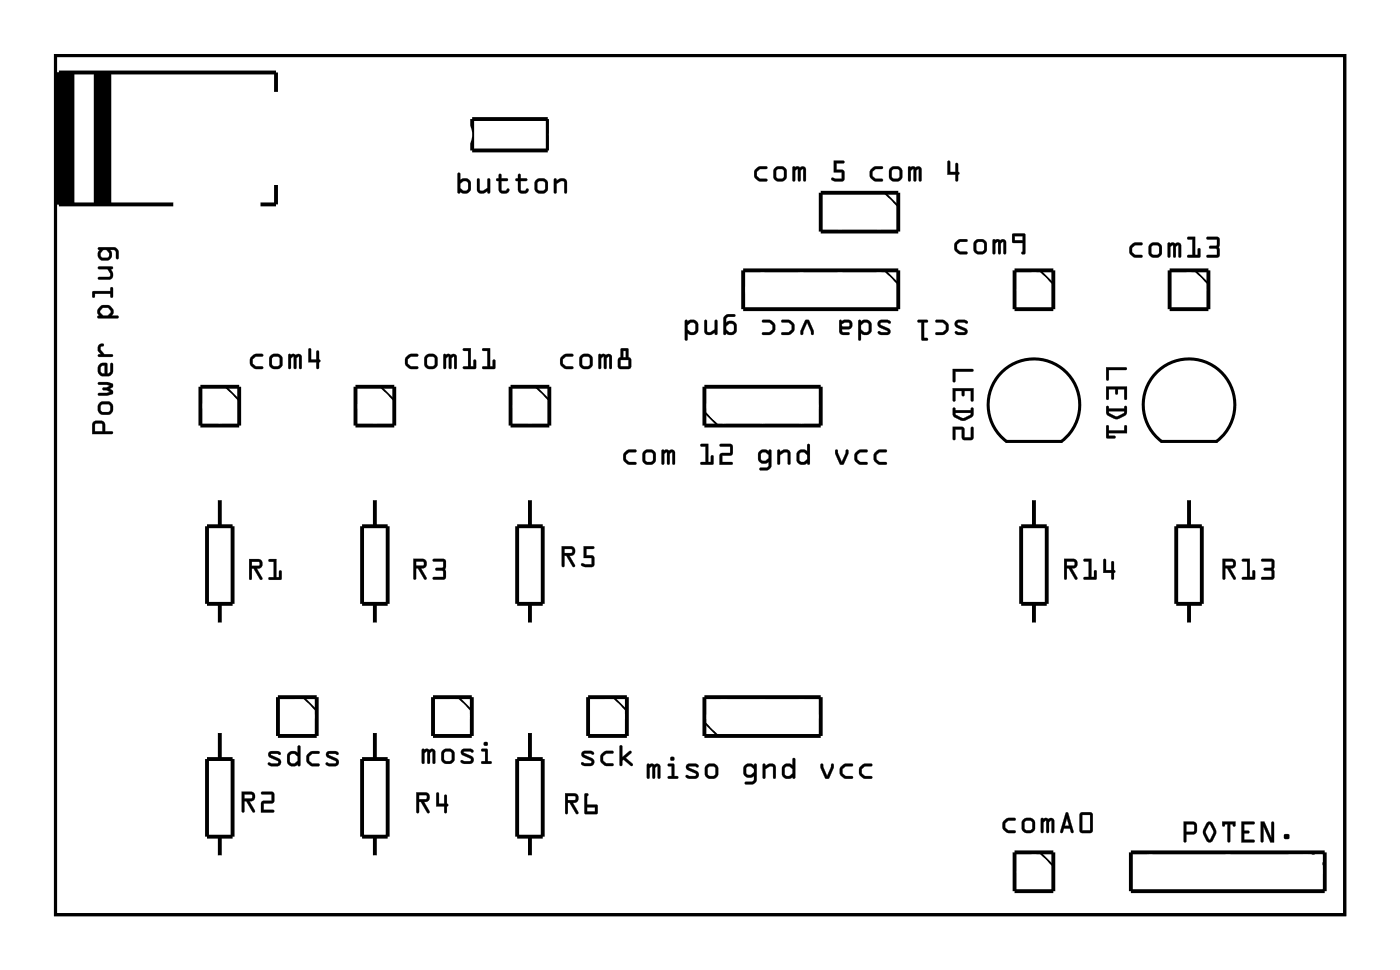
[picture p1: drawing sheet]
<svg xmlns="http://www.w3.org/2000/svg" width="92mm" height="63mm" viewBox="0 0 92 63" stroke-linecap="round" stroke-linejoin="round" font-family="sans-serif">
<path d="M3.6 3.6h84.5v56.3h-84.5zM65.8 24.2a3 3 0 0 1 4.3 .4 3 3 0 0 1-.6 4.3h-3.6a3 3 0 0 1-.1-4.7zM76.1 28.9a3 3 0 0 1-.4-4.4 3 3 0 0 1 4.4 0 3 3 0 0 1-.4 4.4h-3.6" fill="none" stroke="#000" stroke-width=".2"/>
<g fill="#000">
<path d="M3.6 3.6h84.5v56.3h-84.5zM3.6 3.6v56.3h84.5v-56.3z"/>
<path d="M30 11.3l.2 .1v.4l.4-.1 .3 .3-.1 .4-.1 .2-.4 .1-.1-.1a.1 .1 0 0 1-.1 .1 .1 .1 0 0 1-.1-.1zM30 11.3v1.3l.1 .1v-.2l.2 .2 .3-.1 .2-.2v-.5l-.2-.2-.5 .1v-.4zM30.2 12v.3l.2 .2 .2-.1 .1-.4-.1-.1h-.2zM30.2 12l.2-.2 .2 .1v.5l-.2 .1-.2-.2zM31.3 11.7h.1v.7l.1 .1 .4-.2v-.5a.1 .1 0 0 1 .1-.1 .1 .1 0 0 1 .1 .1v.8a.1 .1 0 0 1-.1 .1 .11 .11 0 0 1-.1-.2 .4 .4 0 0 1-.7-.1zM31.3 11.7v.7a.35 .35 0 0 0 .5 .2l.1-.1 .1 .2 .1-.1v-.9h-.2v.6l-.4 .2-.1-.1v-.7zM32.7 11.4h.2v.3h.3a.1 .1 0 0 1 .1 .1 .1 .1 0 0 1-.1 .1h-.3v.5l.2 .1 .1-.2 .2 .1a.21 .21 0 0 1-.1 .2 .21 .21 0 0 1-.2 .1h-.3l-.1-.2v-.6h-.1a.1 .1 0 0 1-.1-.1 .1 .1 0 0 1 .1-.1h.1zM32.7 11.4v.3l-.2 .1h.2v.6a.37 .37 0 0 0 .3 .3 .37 .37 0 0 0 .4-.3h-.1l-.2 .1-.3-.1v-.6h.4h.1l-.1-.1h-.4v-.3zM34 11.4h.1v.3h.4a.1 .1 0 0 1 .1 .1 .1 .1 0 0 1-.1 .1h-.4v.5l.3 .1 .1-.2 .1 .1a.21 .21 0 0 1 0 .2 .21 .21 0 0 1-.2 .1h-.3l-.2-.2v-.6a.1 .1 0 0 1-.1-.1 .1 .1 0 0 1 .1-.1zM34 11.4l-.1 .3-.1 .1h.1v.6a.37 .37 0 0 0 .4 .3 .37 .37 0 0 0 .3-.3h-.1l-.1 .1-.3-.1v-.6h.4v-.1h-.4v-.3zM35 12.2a.51 .51 0 0 1 1 0 .51 .51 0 0 1-1 0zM35 12.2a.5 .5 0 0 0 1 0 .5 .5 0 0 0-1 0zM35.2 11.9v.5l.2 .1 .3-.1v-.5h-.3zM35.2 11.9l.4-.1 .1 .1v.5l-.1 .1h-.2l-.2-.1zM36.3 11.7h.1l.1 .1a.4 .4 0 0 1 .7 .1v.7a.1 .1 0 0 1-.1 .1 .1 .1 0 0 1-.1-.1v-.7h-.3l-.2 .1v.6a.1 .1 0 0 1-.1 .1 .1 .1 0 0 1-.1-.1zM36.3 11.7v1l.2-.1v-.6l.2-.2 .3 .1v.7h.1v-.7a.35 .35 0 0 0-.5-.2l-.1 .1-.1-.1z"/>
<path d="M30 11.3l.1 .1 .1 .4 .4-.1 .2 .2v.5l-.2 .3h-.3l-.1-.1-.1 .1-.1-.1zM30.2 12v.3l.2 .2 .2-.1v-.5h-.2zM31.3 11.7h.1v.7l.1 .1 .4-.2v-.6h.2v.9h-.1l-.1-.1a.38 .38 0 0 1-.3 .2 .38 .38 0 0 1-.3-.3zM32.7 11.4h.1l.1 .3h.3l.1 .1h-.1l-.3 .1v.6h.2l.2-.2 .1 .1a.35 .35 0 0 1-.4 .3 .35 .35 0 0 1-.3-.3v-.5l-.2-.1 .2-.1zM34 11.4h.1v.3h.4v.1l-.4 .1v.6h.3l.1-.2 .1 .1a.35 .35 0 0 1-.3 .3 .35 .35 0 0 1-.4-.3v-.5l-.1-.1 .1-.1zM35 12.2a.5 .5 0 0 1 1 0 .5 .5 0 0 1-1 0zM35.2 11.9v.5l.2 .1h.2l.1-.1v-.5h-.1zM36.3 11.7h.1l.1 .1a.38 .38 0 0 1 .3-.1 .38 .38 0 0 1 .3 .2v.7h-.1v-.7h-.3l-.2 .1v.6l-.2 .1z"/>
<path d="M49.5 11.1l.3-.2h.4a.1 .1 0 0 1 .1 .1 .1 .1 0 0 1-.1 .1h-.4l-.2 .2v.3l.2 .1h.4a.1 .1 0 0 1 .1 .1 .1 .1 0 0 1-.1 .1l-.6-.1a.51 .51 0 0 1-.1-.7zM49.5 11.1l-.1 .2 .1 .4 .2 .2 .5-.1v-.1h-.4l-.2-.2v-.3l.2-.1 .4-.1v-.1h-.4zM50.6 11.4a.51 .51 0 0 1 1 0 .51 .51 0 0 1-1 0zM50.6 11.4a.5 .5 0 0 0 1 0 .5 .5 0 0 0-1 0zM50.9 11.1v.5l.1 .1 .3-.1v-.5h-.3zM50.9 11.1h.3l.2 .1v.4l-.1 .1h-.3l-.1-.1zM51.9 10.9h.3l.2 .1a.22 .22 0 0 1 .3-.1 .22 .22 0 0 1 .1 .2v.7a.1 .1 0 0 1-.1 .1 .1 .1 0 0 1-.1-.1v-.7l-.1 .1v.6a.1 .1 0 0 1-.1 .1 .1 .1 0 0 1-.1-.1l-.1-.7-.1 .1v.6a.1 .1 0 0 1-.1 .1 .1 .1 0 0 1-.1-.1zM52 10.9v.9h.1v-.6l.1-.1 .1 .7h.1v-.6l.2-.1v.7h.2l-.1-.8zM54.6 10.5h.6a.1 .1 0 0 1 .1 .1 .1 .1 0 0 1-.1 .1h-.4v.4l.5 .1v.6l-.1 .1-.7-.1a.1 .1 0 0 1 0-.1 .1 .1 0 0 1 .1-.1l.6 .1v-.4h-.6zM54.6 10.5v.8h.6v.4l-.7-.1v.2l.2 .1h.5l.1-.2v-.5l-.1-.1h-.4v-.4h.5v-.1zM57.1 11.1l.2-.2h.5a.1 .1 0 0 1 .1 .1 .1 .1 0 0 1-.1 .1h-.4l-.2 .2v.3l.1 .1h.5a.1 .1 0 0 1 .1 .1 .1 .1 0 0 1-.1 .1l-.6-.1a.51 .51 0 0 1-.1-.7zM57.1 11.1l-.1 .2 .1 .4 .2 .2 .5-.1v-.1h-.4l-.3-.2 .1-.3 .1-.1 .5-.1v-.1h-.5zM58.2 11.4a.51 .51 0 0 1 1 0 .51 .51 0 0 1-1 0zM58.2 11.4a.5 .5 0 0 0 1 0 .5 .5 0 0 0-1 0zM58.5 11.1v.5l.1 .1 .3-.1v-.5h-.3zM58.4 11.1h.4l.1 .1v.4v.1h-.3l-.2-.1zM59.5 10.9h.3l.2 .1a.22 .22 0 0 1 .2-.1 .22 .22 0 0 1 .2 .2v.7a.1 .1 0 0 1-.1 .1 .1 .1 0 0 1-.1-.1l-.1-.7-.1 .1v.6a.1 .1 0 0 1-.1 .1 .1 .1 0 0 1-.1-.1v-.7l-.1 .1v.6a.1 .1 0 0 1-.1 .1 .1 .1 0 0 1-.1-.1zM59.5 10.9v.9h.2v-.6l.1-.1 .1 .7h.1v-.6l.2-.1v.7h.1v-.8zM62.1 10.5l.2 .1-.1 .7h.4v-.5a.1 .1 0 0 1 .1-.1 .1 .1 0 0 1 .1 .1v.4a.09 .09 0 0 1 .1 .1 .09 .09 0 0 1-.1 .1v.4a.1 .1 0 0 1-.1 .1 .1 .1 0 0 1-.1-.1v-.4h-.5zM62.1 10.5v.9h.5v.4l.1 .1 .1-.5v-.1v-.6h-.2v.6h-.4v-.7z"/>
<path d="M49.5 11.1l.3-.2h.5l-.1 .2h-.4l-.2 .1v.3l.2 .2 .5 .1-.1 .1h-.4a.49 .49 0 0 1-.3-.8zM50.6 11.4a.5 .5 0 0 1 1 0 .5 .5 0 0 1-1 0zM50.9 11.1v.5l.1 .1h.3l.1-.1v-.4l-.2-.1zM51.9 10.9l.8 .1 .1 .9-.2-.1v-.7l-.1 .1-.1 .7-.1-.1-.1-.7-.1 .1v.6l-.2 .1zM54.6 10.5h.6l.1 .1-.1 .1h-.4v.4h.4l.1 .1v.6l-.1 .1h-.4a.15 .15 0 0 1-.3 0 .16 .16 0 0 1 .1-.3l.6 .1v-.4h-.6zM57.1 11.1l.2-.2h.5v.2h-.4l-.2 .1v.3l.1 .2 .5 .1v.1h-.4a.49 .49 0 0 1-.3-.8zM58.2 11.4a.5 .5 0 0 1 1 0 .5 .5 0 0 1-1 0zM58.5 11.1l-.1 .5 .2 .1h.3v-.1v-.4l-.1-.1zM59.5 10.9l.8 .1v.9l-.1-.1v-.7l-.2 .1v.7l-.1-.1-.1-.7-.1 .1v.6l-.2 .1zM62.1 10.5l.1 .1v.7h.4v-.6h.2v.6h.1l-.1 .1-.1 .5-.1-.1v-.4h-.5z"/>
<path d="M62.6 15.8l.3-.1 .4-.1a.1 .1 0 0 1 .1 .1 .1 .1 0 0 1-.1 .1h-.4l-.2 .2v.3l.2 .1 .4 .1a.1 .1 0 0 1 .1 .1 .1 .1 0 0 1-.1 .1l-.5-.1a.51 .51 0 0 1-.2-.8zM62.6 15.8l-.1 .2 .1 .5 .2 .1h.6l-.1-.1h-.4l-.2-.2v-.3l.2-.2h.4l.1-.1h-.5zM63.7 16.1a.55 .55 0 0 1 1.1 0 .55 .55 0 0 1-1.1 0zM63.8 16.2a.49 .49 0 0 0 .9 0 .49 .49 0 0 0-.9 0zM64 15.9v.5l.1 .1 .3-.1v-.5l-.3-.1zM64 15.9l.3-.1 .2 .1v.4l-.1 .2h-.3l-.1-.1zM65.1 15.7l.3-.1 .1 .1a.22 .22 0 0 1 .3 0 .22 .22 0 0 1 .1 .2v.7a.1 .1 0 0 1-.1 .1 .1 .1 0 0 1-.1-.1v-.8l-.1 .1v.7a.1 .1 0 0 1-.1 .1 .1 .1 0 0 1-.1-.1l-.1-.8-.1 .1v.7a.1 .1 0 0 1-.1 .1 .1 .1 0 0 1-.1-.1zM65.1 15.7v.9h.1v-.7l.1-.1 .1 .8h.2v-.7l.1-.1 .1 .8h.1l-.1-.9zM66.3 15.3h.9v1.3l-.2 .1a.09 .09 0 0 1-.1-.1 .09 .09 0 0 1 .1-.1v-.6h-.7zM66.3 15.3v.5l.7 .1v.6l-.1 .1h.2l.1-1.3zM66.5 15.5v.2h.5v-.2zM66.5 15.5h.5v.2h-.5z"/>
<path d="M62.6 15.8l.3-.1h.5l-.1 .1h-.4l-.2 .2v.3l.2 .2h.5l-.1 .1h-.4a.49 .49 0 0 1-.3-.8zM63.7 16.1a.5 .5 0 0 1 1 0 .5 .5 0 0 1-1 0zM64 15.9v.5l.1 .1 .3-.1 .1-.1v-.4l-.2-.1zM65.1 15.7h.7l.1 .9h-.2v-.8l-.1 .1-.1 .7h-.1v-.8l-.2 .1v.7h-.1zM66.3 15.3h.9l-.1 1.3h-.2l.1-.1v-.6h-.7zM66.5 15.5v.2h.5v-.2z"/>
<path d="M74.1 16.1l.2-.2h.5a.1 .1 0 0 1 .1 .1 .1 .1 0 0 1-.1 .1h-.4l-.2 .2v.2l.2 .2h.4a.1 .1 0 0 1 .1 .1 .1 .1 0 0 1-.1 .1l-.6-.1a.51 .51 0 0 1-.1-.7zM74.1 16.1l-.1 .2 .1 .4 .2 .1h.5v-.1h-.4l-.2-.2v-.3l.1-.1 .5-.1v-.1h-.4zM75.2 16.4a.51 .51 0 0 1 1 0 .51 .51 0 0 1-1 0zM75.2 16.4a.5 .5 0 0 0 1 0 .5 .5 0 0 0-1 0zM75.5 16.1v.5l.1 .1 .3-.1v-.5h-.3zM75.5 16.1l.3-.1 .1 .1 .1 .4-.1 .2h-.3l-.2-.1zM76.5 15.9h.3l.2 .1a.22 .22 0 0 1 .2-.1 .22 .22 0 0 1 .2 .2v.7a.1 .1 0 0 1-.1 .1 .1 .1 0 0 1-.1-.1v-.7l-.2 .1v.6a.1 .1 0 0 1-.1 .1 .1 .1 0 0 1 0-.1l-.1-.7-.1 .1v.6a.1 .1 0 0 1-.1 .1 .1 .1 0 0 1-.1-.1zM76.5 15.9v.9h.2v-.6l.1-.2 .1 .8h.1v-.7l.2-.1v.8h.2l-.1-.9zM77.8 15.5h.5v1.2h.2v-.4a.1 .1 0 0 1 .1-.1 .1 .1 0 0 1 .1 .1l-.1 .5-.7 .1a.1 .1 0 0 1-.1-.1 .1 .1 0 0 1 .1-.1h.2v-1h-.3zM77.8 15.5v.2h.3v1h-.3v.1l.8 .1v-.6h-.1v.4h-.2v-1.2zM79.1 15.5h.6l.2 .2-.1 .5 .1 .6-.2 .1h-.6a.1 .1 0 0 1-.1-.1 .1 .1 0 0 1 .1-.1h.6v-.4h-.4a.1 .1 0 0 1-.1-.1 .1 .1 0 0 1 .1-.1h.4v-.4h-.6zM79.1 15.5v.2h.6v.4h-.4l-.1 .1 .1 .1h.4v.4h-.6v.1h.7l.1-.1-.1-.5 .1-.6-.2-.1z"/>
<path d="M74.1 16.1l.2-.2h.6l-.1 .1-.4 .1-.2 .1v.3l.1 .2h.6l-.1 .2h-.4a.49 .49 0 0 1-.3-.8zM75.2 16.4a.5 .5 0 0 1 1 0 .5 .5 0 0 1-1 0zM75.5 16.1l-.1 .5 .2 .1h.3v-.2v-.4h-.1zM76.5 15.9h.8l.1 .9h-.2v-.7l-.2 .1v.6h-.1l-.1-.7-.1 .1v.6h-.2zM77.8 15.5h.5v1.2h.2v-.4h.1v.6l-.8-.1v-.1h.3v-1h-.3zM79.1 15.5h.6l.2 .1-.1 .6 .1 .5-.1 .2-.8-.1 .1-.1h.6v-.4h-.4l-.1-.1 .1-.1h.4v-.4h-.6z"/>
<path d="M6.1 27.6l.2-.1 .4 .1 .2 .1v.5h.4l.1 .2h-1.4zM6.2 27.7v.5h.5v-.5zM6.4 26.7a.5 .5 0 0 1 1 0 .5 .5 0 0 1-1 0zM6.6 26.5v.3l.1 .2h.4l.1-.1v-.3l-.1-.1zM6.4 25h.6l.4 .1v.2l-.2 .2 .2 .1v.2a.9 .9 0 0 1-.9 .1l-.1-.1 .1-.1h.7l-.5-.2 .5-.2-.7-.1zM6.5 23.9l.2-.1h.3l.1 .7 .1-.2v-.5h.2v.7l-.3 .1h-.5l-.2-.3v-.3zM6.6 24v.3l.3 .2v-.6zM6.5 22.6l.2-.1a.1 .1 0 0 1 .1 .1 .1 .1 0 0 1-.1 .1l-.1 .2 .2 .3h.5l.1 .1h-1v-.1h.2l-.2-.2zM6.6 20.1l.1-.1a.54 .54 0 0 1 .7 .4l-.1 .3h.4v.1h-1.3a.09 .09 0 0 1 0-.1 .09 .09 0 0 1 .1 0l-.1-.3zM6.7 20.2l-.1 .2 .2 .3h.3l.2-.2-.2-.3zM6.1 19.1h1.1v-.2l.1-.1 .1 .6-.1 .1-.1-.3h-1v.2l-.1 .1zM6.4 17.5h1v.1h-.1a.38 .38 0 0 1 .1 .4 .38 .38 0 0 1-.2 .3h-.8l.1-.2h.6l.1-.1-.2-.4h-.5zM6.4 16.2h1.2l.2 .2v.5h-.2l-.1-.5h-.3l.1 .2-.1 .4-.2 .1-.4-.1-.2-.2v-.3l.1-.1-.1-.1zM6.7 16.4l-.1 .2v.2l.1 .1h.4l.1-.2-.1-.2-.1-.1z"/>
<path d="M6.1 27.6l.2-.1 .4 .1 .2 .1v.5h.4a.1 .1 0 0 1 .1 .1 .1 .1 0 0 1-.1 .1h-1.3v-.6zM6.1 27.6l-.1 .8h1.4l-.1-.1-.4-.1v-.5l-.2-.1zM6.3 27.8l-.1 .4h.5v-.4zM6.2 27.7h.5v.5h-.5zM6.4 26.7a.51 .51 0 0 1 1 0 .51 .51 0 0 1-1 0zM6.4 26.7a.5 .5 0 0 0 1 0 .5 .5 0 0 0-1 0zM6.6 26.5v.3l.1 .1 .4 .1 .1-.1v-.4zM6.6 26.5h.5l.1 .1v.3l-.1 .1h-.4l-.1-.1zM6.4 25h.6l.4 .2v.1l-.2 .2 .2 .1v.2l-.4 .1h-.5a.1 .1 0 0 1-.1-.1 .1 .1 0 0 1 .1-.1h.7l-.4-.1a.1 .1 0 0 1-.1-.1 .1 .1 0 0 1 .1-.1l.4-.1-.7-.1zM6.4 25l.1 .2h.7l-.5 .3 .5 .2h-.7l-.1 .2h.6l.4-.1v-.2l-.2-.1 .2-.2-.1-.2-.3-.1zM6.5 23.8l.2-.1 .3 .1v.7l.2-.2v-.5a.1 .1 0 0 1 .1-.1 .1 .1 0 0 1 .1 .1v.5l-.1 .2-.1 .1h-.5l-.3-.2v-.4zM6.5 23.9l-.1 .4 .2 .3h.5l.2-.1 .1-.7h-.2v.5l-.1 .2h-.1v-.7h-.3zM6.6 24v.3l.3 .2v-.6zM6.6 24l.3-.1v.6l-.3-.1zM6.5 22.6l.2-.1a.11 .11 0 0 1 .1 .1 .11 .11 0 0 1-.2 .1v.2l.2 .3h.5a.1 .1 0 0 1 .1 .1 .1 .1 0 0 1-.1 .1h-.8a.1 .1 0 0 1-.1-.1 .1 .1 0 0 1 .1-.1h.1l-.2-.2zM6.5 22.6l-.1 .4 .2 .2h-.2v.1h1l-.1-.1h-.5l-.2-.3v-.2l.2-.1zM6.6 20.1l.2-.1a.5 .5 0 0 1 .6 .2v.3l-.1 .2h.4a.1 .1 0 0 1 .1 .1 .1 .1 0 0 1-.1 0h-1.2a.1 .1 0 0 1-.1-.1 .1 .1 0 0 1 .1 0l-.1-.3zM6.5 20.1l-.1 .3 .1 .3h-.1v.1h1.4l-.1-.1h-.4l.1-.2v-.2l-.2-.3h-.5zM6.7 20.2l-.1 .2 .2 .2h.3l.2-.1-.2-.3zM6.7 20.2l.4-.1 .2 .4-.2 .2h-.3l-.3-.3zM6.1 19.1h1.1v-.2a.1 .1 0 0 1 .1-.1 .1 .1 0 0 1 .1 .1v.5a.1 .1 0 0 1-.1 .1 .1 .1 0 0 1-.1-.1v-.2h-1v.2a.1 .1 0 0 1-.1 .1 .1 .1 0 0 1-.1-.1zM6.1 19.1v.4l.1-.1v-.2h1l.1 .3 .1-.1-.1-.6-.1 .1v.2zM6.4 17.5l.9-.1a.11 .11 0 0 1 .1 .2 .1 .1 0 0 1-.1 0 .4 .4 0 0 1-.1 .7h-.7a.1 .1 0 0 1-.1-.1 .1 .1 0 0 1 .1-.1h.6l.1-.2-.2-.3h-.5zM6.4 17.5l.1 .1h.6l.1 .4-.1 .1h-.6l-.1 .2h.8a.35 .35 0 0 0 .2-.5l-.2-.2h.2l-.1-.1zM6.4 16.2h1.2l.2 .2v.5a.1 .1 0 0 1-.1 .1 .1 .1 0 0 1-.1-.1v-.5h-.4l.1 .2-.1 .4-.2 .1-.4-.1-.2-.2v-.3l.1-.1-.1-.1zM6.4 16.2v.1a.19 .19 0 0 1 0 .3v.2l.2 .2h.5l.2-.2-.1-.4h.3l.1 .1v.4h.2v-.5l-.2-.2zM6.7 16.4l-.1 .2v.2l.1 .1h.4v-.4l-.1-.1zM6.7 16.4h.3l.1 .1 .1 .2-.1 .2h-.4l-.1-.1v-.2z"/>
<path d="M16.3 36.6h.6a.32 .32 0 0 1 .3 .4 .32 .32 0 0 1-.4 .2l.4 .6a.1 .1 0 0 1 0 .2 .11 .11 0 0 1-.2-.1l-.4-.7h-.1v.7a.1 .1 0 0 1-.1 .1 .1 .1 0 0 1-.1-.1zM16.3 36.6l.1 1.3h.1v-.7h.1l.4 .7h.2l-.4-.7a.31 .31 0 0 0 .4-.2 .31 .31 0 0 0-.3-.4zM16.5 36.8v.2h.5v-.2zM16.5 36.8h.5v.2l-.5 .1zM17.6 36.6h.5v1.2h.2v-.4a.1 .1 0 0 1 .1-.1 .1 .1 0 0 1 .1 .1l-.1 .5-.7 .1a.1 .1 0 0 1-.1-.1 .1 .1 0 0 1 .1-.1h.2v-1h-.3zM17.6 36.6v.2h.3v1h-.3v.1h.8v-.5h-.1v.4h-.2v-1.2z"/>
<path d="M16.3 36.6h.6a.32 .32 0 0 1 .3 .4 .32 .32 0 0 1-.4 .2l.4 .7-.1 .1-.5-.8h-.1v.7l-.1 .1zM16.5 36.8v.2h.5v-.2zM17.6 36.6h.5v1.2h.2v-.4l.1-.1v.7l-.8-.1v-.1h.3v-1h-.3z"/>
<path d="M16.5 23.4l.2-.2h.5a.1 .1 0 0 1 .1 .1 .1 .1 0 0 1-.1 .1h-.4l-.2 .2v.2l.1 .2h.5a.1 .1 0 0 1 .1 .1 .1 .1 0 0 1-.1 .1l-.6-.1a.51 .51 0 0 1-.1-.7zM16.5 23.4l-.1 .2 .1 .4 .2 .1h.5v-.1h-.4l-.3-.2 .1-.3 .1-.1 .5-.1v-.1h-.5zM17.6 23.7a.51 .51 0 0 1 1 0 .51 .51 0 0 1-1 0zM17.6 23.7a.5 .5 0 0 0 1 0 .5 .5 0 0 0-1 0zM17.8 23.4l.1 .5 .1 .1 .3-.1v-.5h-.3zM17.8 23.4l.4-.1 .1 .1v.4v.2h-.3l-.2-.1zM18.9 23.2h.3l.2 .1a.22 .22 0 0 1 .2-.1 .22 .22 0 0 1 .2 .2v.7a.1 .1 0 0 1-.1 .1 .1 .1 0 0 1-.1-.1l-.1-.8-.1 .1v.7a.1 .1 0 0 1-.1 .1 .1 .1 0 0 1-.1-.1v-.8l-.1 .2v.6a.1 .1 0 0 1-.1 .1 .1 .1 0 0 1-.1-.1zM18.9 23.2v.9h.1l.1-.6 .1-.2 .1 .8h.1v-.7l.2-.1v.8h.1v-.9zM20.2 22.8h.2v.7h.3v-.5a.1 .1 0 0 1 .1-.1 .1 .1 0 0 1 .1 .1v.5a.09 .09 0 0 1 .1 .1 .09 .09 0 0 1-.1 .1v.4a.1 .1 0 0 1-.1 .1 .1 .1 0 0 1-.1-.1v-.4h-.5zM20.2 22.8v.9h.5v.4h.1l.1-.4 .1-.1-.1-.1v-.5h-.2v.5h-.3v-.6z"/>
<path d="M16.5 23.4l.2-.2h.5v.1h-.4l-.2 .2v.3l.1 .2h.5v.2h-.4a.49 .49 0 0 1-.3-.8zM17.6 23.7a.5 .5 0 0 1 1 0 .5 .5 0 0 1-1 0zM17.8 23.4v.5l.2 .1h.2l.1-.2v-.4l-.1-.1zM18.9 23.2h.8v.9h-.1v-.8l-.2 .1v.7h-.1l-.1-.8-.1 .2v.6h-.2zM20.2 22.8l.2 .1v.6h.3v-.5h.2v.5l.1 .1-.1 .1-.1 .5-.1-.1v-.4h-.5z"/>
<path d="M26.6 23.4l.3-.2h.4a.1 .1 0 0 1 .1 .1 .1 .1 0 0 1-.1 .1h-.4l-.2 .2v.2l.2 .2h.4a.1 .1 0 0 1 .1 .1 .1 .1 0 0 1-.1 .1l-.5-.1a.51 .51 0 0 1-.2-.7zM26.6 23.4l-.1 .2 .1 .4 .3 .1h.5l-.1-.1h-.4l-.2-.2v-.3l.2-.1 .4-.1 .1-.1h-.5zM27.8 23.7a.51 .51 0 0 1 1 0 .51 .51 0 0 1-1 0zM27.8 23.7a.49 .49 0 0 0 .9 0 .49 .49 0 0 0-.9 0zM28 23.4v.5l.1 .1 .4-.1-.1-.5h-.3zM28 23.4l.3-.1 .2 .1v.4l-.1 .2h-.3l-.1-.1zM29.1 23.2h.3l.1 .1a.22 .22 0 0 1 .3-.1 .22 .22 0 0 1 .1 .2v.7a.1 .1 0 0 1-.1 .1 .1 .1 0 0 1-.1-.1v-.8l-.1 .1v.7a.1 .1 0 0 1-.1 .1 .1 .1 0 0 1-.1-.1v-.8l-.2 .2v.6a.1 .1 0 0 1-.1 .1 .1 .1 0 0 1-.1-.1zM29.1 23.2v.9h.1v-.6l.1-.2 .1 .8h.2v-.7l.1-.1 .1 .8h.1v-.9zM30.3 22.8h.6l-.1 1.2h.2v-.4a.1 .1 0 0 1 .1-.1 .1 .1 0 0 1 .1 .1v.5l-.8 .1a.1 .1 0 0 1-.1-.1 .1 .1 0 0 1 .1-.1h.3v-1h-.3zM30.4 22.8v.2h.3v1h-.3l-.1 .1h.8v-.5h-.1v.4h-.2v-1.2zM31.6 22.8h.5v1.2h.2v-.4a.1 .1 0 0 1 .1-.1 .1 .1 0 0 1 .1 .1l-.1 .5-.7 .1a.1 .1 0 0 1-.1-.1 .1 .1 0 0 1 .1-.1h.2v-1h-.3zM31.6 22.8v.2h.3v1h-.3v.1h.8v-.5h-.1v.4h-.2v-1.2z"/>
<path d="M26.6 23.4l.3-.2h.5v.1h-.5l-.2 .2v.3l.2 .2h.5v.2h-.5a.49 .49 0 0 1-.3-.8zM27.8 23.7a.5 .5 0 0 1 1 0 .5 .5 0 0 1-1 0zM28 23.4v.5l.1 .1h.3l.1-.2v-.4l-.2-.1zM29.1 23.2h.8v.9h-.1l-.1-.8-.1 .1v.7h-.2v-.8l-.2 .2v.6h-.1zM30.3 22.8h.5v1.2h.2v-.4l.1-.1v.7l-.8-.1 .1-.1h.3v-1h-.3zM31.6 22.8h.5v1.2h.2v-.4l.1-.1v.7l-.8-.1v-.1h.3v-1h-.3z"/>
<path d="M27.1 36.6h.6a.32 .32 0 0 1 .3 .3 .32 .32 0 0 1-.4 .3l.3 .6a.1 .1 0 0 1 0 .1 .1 .1 0 0 1-.1 0l-.4-.7h-.1v.7a.1 .1 0 0 1-.1 .1 .1 .1 0 0 1-.1-.1zM27.1 36.6v1.3h.2v-.7h.1l.4 .7h.1l-.3-.7a.31 .31 0 0 0 .4-.2 .31 .31 0 0 0-.3-.4zM27.3 36.8v.2h.5l-.1-.2zM27.3 36.8h.4l.1 .2h-.5zM28.4 36.6h.6l.2 .2-.1 .5 .1 .5-.2 .2h-.6a.1 .1 0 0 1-.1-.1 .1 .1 0 0 1 .1-.1h.6v-.4h-.4a.1 .1 0 0 1-.1-.1 .1 .1 0 0 1 .1-.1l.4-.1v-.3h-.6zM28.4 36.6v.1l.6 .1v.4h-.4l-.1 .1h.1l.4 .1v.4h-.6v.1h.7l.1-.1-.1-.5 .1-.6-.2-.1z"/>
<path d="M27.1 36.6h.6a.32 .32 0 0 1 .3 .3 .32 .32 0 0 1-.4 .3l.3 .7h-.1l-.4-.7h-.1v.7h-.2zM27.3 36.8v.2h.5l-.1-.2zM28.4 36.6h.6l.2 .1-.1 .6 .1 .5-.1 .1h-.7v-.1h.6v-.4l-.4-.1h-.1l.1-.1h.4v-.4h-.6z"/>
<path d="M36.8 23.4l.3-.2h.4a.1 .1 0 0 1 .1 .1 .1 .1 0 0 1-.1 .1h-.4l-.2 .2v.2l.2 .2h.4a.1 .1 0 0 1 .1 .1 .1 .1 0 0 1-.1 .1l-.6-.1a.51 .51 0 0 1-.1-.7zM36.8 23.4l-.1 .2 .1 .4 .2 .1h.5v-.1h-.4l-.2-.2v-.3l.1-.1 .5-.1v-.1h-.4zM37.9 23.7a.51 .51 0 0 1 1 0 .51 .51 0 0 1-1 0zM37.9 23.7a.5 .5 0 0 0 1 0 .5 .5 0 0 0-1 0zM38.2 23.4v.5l.1 .1 .3-.1v-.5h-.3zM38.2 23.4l.3-.1 .1 .1 .1 .4-.1 .2h-.3l-.2-.1zM39.2 23.2h.3l.2 .1a.22 .22 0 0 1 .2-.1 .22 .22 0 0 1 .2 .2v.7a.1 .1 0 0 1-.1 .1 .1 .1 0 0 1-.1-.1v-.8l-.2 .1 .1 .7a.1 .1 0 0 1-.1 .1 .1 .1 0 0 1-.1-.1l-.1-.8-.1 .2v.6a.1 .1 0 0 1-.1 .1 .1 .1 0 0 1-.1-.1zM39.2 23.2v.9h.2v-.6l.1-.2 .1 .8h.1v-.7l.2-.1v.8h.2l-.1-.9zM40.7 22.8h.5v.6l.2 .2v.4l-.2 .2h-.5l-.2-.1v-.5l.2-.2zM40.7 22.8v.6l-.2 .2v.4l.2 .1h.5l.1-.1v-.4l-.1-.2v-.5zM40.7 23.6v.4h.5v-.4zM40.6 23.6h.6v.4h-.6zM40.8 23v.4h.2v-.4zM40.8 23h.2v.4h-.2z"/>
<path d="M36.8 23.4l.3-.2h.5l-.1 .1h-.4l-.2 .2v.3l.2 .2h.5l-.1 .2h-.4a.49 .49 0 0 1-.3-.8zM37.9 23.7a.5 .5 0 0 1 1 0 .5 .5 0 0 1-1 0zM38.2 23.4v.5l.1 .1h.3l.1-.2-.1-.4-.1-.1zM39.2 23.2h.8l.1 .9h-.2v-.8l-.2 .1v.7h-.1l-.1-.8-.1 .2v.6h-.2zM40.7 22.8l.5 .1v.5l.2 .2v.4l-.2 .1-.5 .1-.2-.2v-.4l.2-.2zM40.7 23.6v.4h.5v-.4zM40.8 23v.4h.2v-.4z"/>
<path d="M36.8 35.8h.6a.32 .32 0 0 1 .3 .3 .32 .32 0 0 1-.4 .3l.4 .6a.1 .1 0 0 1-.1 .1 .1 .1 0 0 1-.1 0l-.4-.7h-.1v.6a.1 .1 0 0 1-.1 .1 .1 .1 0 0 1-.1-.1zM36.8 35.8l.1 1.3 .1-.1v-.6h.1l.4 .7h.2l-.4-.7a.31 .31 0 0 0 .4-.3 .31 .31 0 0 0-.3-.3zM37 35.9v.3l.5-.1-.1-.1zM37 35.9h.4l.1 .3h-.5zM38.2 35.8h.6a.1 .1 0 0 1 .1 0 .1 .1 0 0 1-.1 .1h-.4v.5h.5v.6l-.1 .1h-.7a.1 .1 0 0 1 0-.2 .1 .1 0 0 1 .1 0h.6v-.4h-.6zM38.2 35.8v.7h.6v.5l-.6-.1-.1 .1 .2 .1h.5l.1-.2v-.4l-.1-.1h-.4v-.5h.5v-.1z"/>
<path d="M36.8 35.8h.6a.32 .32 0 0 1 .3 .3 .32 .32 0 0 1-.4 .3l.4 .7h-.2l-.4-.7h-.1v.6l-.1 .1zM37 35.9v.3l.5-.1-.1-.2zM38.2 35.8h.6h.1l-.1 .1h-.4v.5h.4l.1 .1v.5l-.1 .1h-.4a.15 .15 0 0 1-.3 0 .15 .15 0 0 1 .1-.2h.6v-.4h-.6z"/>
<path d="M40.9 29.6l.3-.2h.4a.1 .1 0 0 1 .1 .1 .1 .1 0 0 1-.1 .1h-.4l-.2 .2v.3l.2 .1h.4a.1 .1 0 0 1 .1 .1 .1 .1 0 0 1-.1 .1h-.5a.51 .51 0 0 1-.2-.8zM40.9 29.6l-.1 .2 .1 .4 .3 .2h.5l-.1-.1-.4-.1-.2-.2v-.2l.2-.2h.4l.1-.1-.5-.1zM42.1 29.9a.51 .51 0 0 1 1 0 .51 .51 0 0 1-1 0zM42.1 29.9a.49 .49 0 0 0 .9 0 .49 .49 0 0 0-.9 0zM42.3 29.7v.5h.1h.4l-.1-.5-.3-.1zM42.3 29.7l.3-.1 .2 .1v.4l-.1 .1-.3 .1-.1-.1zM43.4 29.4h.3l.1 .1a.22 .22 0 0 1 .3-.1 .22 .22 0 0 1 .1 .2v.7a.1 .1 0 0 1-.1 .1 .1 .1 0 0 1-.1-.1v-.7l-.1 .1v.6a.1 .1 0 0 1-.1 .1 .1 .1 0 0 1-.1-.1l-.1-.7-.1 .1v.6a.1 .1 0 0 1-.1 .1 .1 .1 0 0 1-.1-.1zM43.4 29.5v.9h.1v-.7l.1-.1 .1 .8h.2v-.7l.1-.1 .1 .8h.1v-.9zM45.9 29.1h.5v1.1h.2v-.3a.1 .1 0 0 1 .1-.1 .1 .1 0 0 1 .1 .1l-.1 .5h-.7a.1 .1 0 0 1-.1-.1 .1 .1 0 0 1 .1-.1h.2v-1h-.3zM45.9 29.1v.1h.3v1.1h-.3v.1h.8v-.6l-.1 .1v.4h-.2v-1.2zM47.2 29.1h.6l.2 .1v.6h-.7v.4h.6a.1 .1 0 0 1 .1 .1 .1 .1 0 0 1-.1 .1h-.8l.1-.7h.6v-.5h-.6zM47.2 29.1v.1h.6v.5h-.6l-.1 .7h.9v-.1h-.7v-.5h.7v-.6l-.2-.1zM49.7 29.6l.3-.2h.2l.2 .2a.1 .1 0 0 1 0-.2 .1 .1 0 0 1 .1 .1v1.1l-.2 .2h-.5a.1 .1 0 0 1-.1-.1 .1 .1 0 0 1 .1-.1h.5l.1-.4-.3 .2-.3-.2-.1-.2zM49.8 29.5l-.1 .2v.4l.3 .2 .4-.1v.3l-.1 .1h-.5v.1l.4 .1 .2-.1 .1-.2v-1l-.1-.1a.19 .19 0 0 1-.3 0zM49.9 29.7v.3v.2h.3l.1-.2v-.2l-.1-.2zM49.9 29.7l.3-.1 .2 .2v.2l-.2 .2h-.3l-.1-.2zM50.9 29.4h.2v.2a.4 .4 0 0 1 .7 .1v.6a.1 .1 0 0 1-.1 .1 .1 .1 0 0 1-.1-.1v-.6l-.2-.1-.3 .2v.5a.1 .1 0 0 1-.1 .1 .1 .1 0 0 1-.1-.1zM51 29.5v.9l.1-.1v-.5l.3-.2 .2 .1v.7h.2v-.7a.35 .35 0 0 0-.5-.2l-.2 .1v-.1zM52.3 29.6l.2-.2 .4 .2v-.5a.1 .1 0 0 1 .1 0 .1 .1 0 0 1 .1 0v1.2a.1 .1 0 0 1-.1 .1 .1 .1 0 0 1-.1-.1l-.3 .1-.3-.1-.1-.2zM52.3 29.5l-.1 .2 .1 .6 .2 .1h.2l.2-.1v.1h.1v-1.3h-.1v.5l-.2-.2zM52.4 29.7v.4l.3 .1 .2-.1v-.3l-.2-.2zM52.4 29.7l.3-.1 .2 .2v.3l-.2 .1-.3-.1zM54.7 29.4l.2 .1 .2 .7 .3-.7a.1 .1 0 0 1 .1-.1 .1 .1 0 0 1 .1 .1l-.3 .9h-.2l-.4-.7zM54.7 29.5v.2l.3 .7h.2l.4-.7v-.2h-.2l-.3 .8-.2-.8zM56.1 29.6l.2-.2h.5a.1 .1 0 0 1 .1 .1 .1 .1 0 0 1-.1 .1h-.4l-.2 .2v.3l.1 .1h.5a.1 .1 0 0 1 .1 .1 .1 .1 0 0 1-.1 .1h-.6a.51 .51 0 0 1-.1-.8zM56.1 29.6l-.1 .2 .1 .4 .2 .2h.5v-.1l-.4-.1-.3-.2 .1-.2 .1-.2h.5v-.1l-.5-.1zM57.3 29.6l.3-.2h.4a.1 .1 0 0 1 .1 .1 .1 .1 0 0 1-.1 .1h-.4l-.2 .2v.3l.2 .1h.4a.1 .1 0 0 1 .1 .1 .1 .1 0 0 1-.1 .1h-.5a.51 .51 0 0 1-.2-.8zM57.3 29.6l-.1 .2 .1 .4 .3 .2h.5v-.1l-.5-.1-.2-.2v-.2l.2-.2h.5v-.1l-.5-.1z"/>
<path d="M40.9 29.6l.3-.2 .5 .1-.1 .1h-.4l-.2 .2v.3l.2 .1 .5 .1-.1 .1h-.4a.49 .49 0 0 1-.3-.8zM42.1 29.9a.5 .5 0 0 1 1 0 .5 .5 0 0 1-1 0zM42.3 29.7v.5h.1h.3l.1-.1v-.4l-.2-.1zM43.4 29.5h.8v.9h-.1l-.1-.8-.1 .1v.7h-.2v-.8l-.2 .1v.7h-.1zM45.9 29.1h.5v1.1h.2v-.3l.1-.1v.6h-.8v-.1l.3-.1v-1h-.3zM47.2 29.1h.6l.2 .1v.6h-.7v.4l.7 .1v.1h-.9l.1-.7h.6v-.5h-.6zM49.7 29.6l.3-.2 .4 .2v-.2l.1 .1v1l-.2 .3-.5-.1v-.1h.5l.1-.4-.3 .1-.3-.1-.1-.2zM49.9 29.7l-.1 .3 .1 .2h.3l.2-.2v-.2l-.2-.2zM51 29.5h.1v.1a.38 .38 0 0 1 .4-.2 .38 .38 0 0 1 .3 .3v.7h-.2v-.7l-.2-.1-.3 .2v.6h-.1zM52.3 29.6l.2-.2 .4 .2v-.5h.1v1.3h-.1v-.1l-.4 .1-.2-.1-.1-.2zM52.4 29.7v.4l.3 .1 .2-.1v-.3l-.2-.2zM54.7 29.5h.2l.2 .7 .3-.7h.2v.2l-.3 .7h-.3l-.3-.7zM56.1 29.6l.2-.2 .5 .1v.1h-.4l-.2 .2v.3l.1 .1 .5 .1v.1h-.4a.49 .49 0 0 1-.3-.8zM57.3 29.6l.3-.2 .5 .1v.1h-.5l-.2 .2v.3l.2 .1 .5 .1v.1h-.4a.49 .49 0 0 1-.4-.8z"/>
<path d="M62.4 24.2h1.3h.1l-.1 .1h-1.1v.6l-.1 .1-.1-.1zM62.4 25.4h1.4v.8h-.2v-.6h-.4v.3h-.1h-.1v-.3h-.4v.6l-.1 .1zM62.4 26.7h.2v.2h1v-.2h.1v.5a.8 .8 0 0 1-1.1 .1l-.2-.1zM62.6 27v.2l.5 .2 .5-.3v-.1zM62.4 27.9l.7 .1 .1 .6h.4v-.6l.1-.1 .1 .8-.2 .1h-.5l-.1-.2v-.5h-.4v.6l-.1 .1z"/>
<path d="M62.4 24.1h1.3a.1 .1 0 0 1 .1 .1 .1 .1 0 0 1-.1 .1h-1.1v.6a.1 .1 0 0 1-.1 .1 .1 .1 0 0 1-.1-.1zM62.4 24.2v.7l.1 .1 .1-.1v-.6h1.1l.1-.1h-.1zM62.4 25.4h1.4v.8a.1 .1 0 0 1-.1 .1 .1 .1 0 0 1-.1-.1v-.6h-.4v.3a.1 .1 0 0 1-.1 0 .1 .1 0 0 1-.1 0v-.3h-.4v.6a.1 .1 0 0 1-.1 .1 .1 .1 0 0 1-.1-.1zM62.4 25.4l.1 .9 .1-.1v-.6h.4v.3h.1h.1v-.3h.4v.6h.2v-.8zM62.4 26.7h.2v.2h1v-.1a.1 .1 0 0 1 .1-.1 .1 .1 0 0 1 .1 .1l-.1 .5-.6 .3-.6-.4zM62.5 26.7v.5l.4 .3h.4l.5-.3-.1-.5h-.1v.2h-1v-.2zM62.6 27v.2l.5 .2 .5-.2v-.2zM62.6 27h1v.1l-.5 .3-.5-.2zM62.4 27.9l.7 .1 .1 .6h.4v-.6a.1 .1 0 0 1 .1-.1 .1 .1 0 0 1 .1 .1v.6l-.1 .2h-.6l-.1-.7h-.4v.6a.1 .1 0 0 1-.1 .1 .1 .1 0 0 1-.1-.1zM62.4 27.9l.1 .9 .1-.1v-.6h.4v.5l.1 .2h.5l.2-.1-.1-.7h-.1v.6h-.4l-.1-.6z"/>
<path d="M62.6 21l.5-.1 .3 .1v.2l-.2-.1-.5 .1 .1 .1 .5 .2a.22 .22 0 0 1 .1 .2 .22 .22 0 0 1-.2 .2h-.4l-.2-.1a.12 .12 0 0 1 .1-.1 .12 .12 0 0 1 .1 .1l.4-.1-.6-.3-.1-.2zM61.3 21l.4-.1a.5 .5 0 0 1 .5 .5 .5 .5 0 0 1-.5 .5h-.4v-.1l.5-.1 .2-.1v-.3l-.2-.2h-.5zM60.1 21h.7l-.1 .1h-.2v1h.3l-.1 .2-.3-.1v-1.1h-.2zM57.6 21l.5-.1 .2 .1v.2l-.2-.1-.4 .1v.1l.5 .2a.22 .22 0 0 1 .1 .2 .22 .22 0 0 1-.2 .2h-.4l-.2-.1a.12 .12 0 0 1 .1-.1 .12 .12 0 0 1 .1 .1l.5-.1-.7-.3v-.2zM56.3 21l.1-.1v.2l.2-.2 .3 .1 .2 .3v.4l-.3 .2-.4-.1v.4l-.1 .1-.1-.1zM56.4 21.3v.3l.2 .1h.3v-.5l-.3-.1zM55 21h.1l.5-.1a.32 .32 0 0 1 .2 .3 .32 .32 0 0 1-.2 .4l-.4-.1v.1v.1l.4 .1v.1h-.5l-.1-.2zM55.2 21.2v.2h.4l.1-.1-.1-.2zM52.8 20.9l.2 .1 .3 .7v.2h-.2l-.2-.8-.3 .8h-.2v-.2zM51.2 21l.4-.1a.5 .5 0 0 1 .5 .5 .5 .5 0 0 1-.5 .5h-.4v-.1l.5-.1 .2-.1v-.3l-.2-.2h-.5zM49.9 21l.5-.1a.5 .5 0 0 1 .4 .5 .5 .5 0 0 1-.4 .5h-.4l-.1-.1 .5-.1 .2-.1v-.3l-.2-.2h-.4zM47.5 20.7l.2-.1h.5l-.1 .1h-.4l-.1 .2v.2l.4-.1 .2 .2 .1 .5-.3 .2h-.2l-.2-.1-.1 .1h-.1v-1zM47.6 21.3v.3l.2 .1h.2l.1-.1v-.3l-.1-.1h-.2zM46.2 21h.1v.7l.1 .1 .4-.2v-.6h.2v.9h-.1l-.1-.1a.38 .38 0 0 1-.3 .1 .38 .38 0 0 1-.4-.2zM44.9 21l.1-.1v.2l.2-.2 .3 .1 .2 .3v.4l-.3 .2-.4-.1v.4v.1l-.1-.1zM45.1 21.3v.3l.2 .1h.2v-.5l-.2-.1z"/>
<path d="M62.6 21l.5-.1 .3 .1a.12 .12 0 0 1-.1 .2 .12 .12 0 0 1-.1-.1h-.4l-.1 .1 .7 .4v.2l-.1 .1a.71 .71 0 0 1-.7-.1 .12 .12 0 0 1 0-.1 .12 .12 0 0 1 .2 0h.4l-.6-.3-.1-.2zM62.6 21a.27 .27 0 0 0 .1 .4l.5 .3h-.4a.1 .1 0 0 0-.2 0 .09 .09 0 0 0 0 .1l.2 .1h.4a.22 .22 0 0 0 .2-.2 .22 .22 0 0 0-.1-.2l-.5-.2-.1-.1 .5-.1 .2 .1v-.2l-.3-.1zM61.3 21h.6a.49 .49 0 0 1 .1 .8l-.2 .1h-.4a.1 .1 0 0 1-.1-.1 .1 .1 0 0 1 .1-.1h.4l.2-.1v-.3l-.2-.2h-.5zM61.3 21v.1h.5l.2 .2v.2l-.2 .3h-.5v.1h.6l.2-.3v-.4l-.3-.2zM60.1 21l.6-.1a.1 .1 0 0 1 .1 .1 .1 .1 0 0 1-.1 .1h-.2v1h.2a.1 .1 0 0 1 .1 .1 .1 .1 0 0 1-.1 .1l-.3-.1v-1.1h-.2zM60.1 21l.1 .1h.2v1.1l.3 .1 .1-.1-.3-.1v-1h.2l.1-.1zM57.6 21l.5-.1 .2 .1a.12 .12 0 0 1 0 .2 .12 .12 0 0 1-.2-.1h-.4v.1l.6 .4v.2l-.1 .1a.71 .71 0 0 1-.7-.1 .12 .12 0 0 1 .1-.1 .12 .12 0 0 1 .1 0h.5l-.7-.3v-.2zM57.6 21a.27 .27 0 0 0 .1 .4l.5 .3h-.5a.09 .09 0 0 0-.1 0 .09 .09 0 0 0-.1 .1l.2 .1h.4a.22 .22 0 0 0 .2-.2 .22 .22 0 0 0-.1-.2l-.5-.2v-.1l.4-.1 .2 .1v-.2l-.2-.1zM56.2 21l.2-.1v.2l.2-.2h.3l.2 .4v.5l-.3 .1-.4-.1v.4a.1 .1 0 0 1-.1 .1 .1 .1 0 0 1-.1-.1zM56.3 21l-.1 1.2 .1 .1 .1-.1v-.4l.4 .1 .3-.2v-.4l-.2-.3-.3-.1-.2 .2v-.1zM56.4 21.3v.3l.2 .1h.3v-.5l-.3-.1zM56.4 21.3l.2-.2 .3 .1v.5l-.3 .1-.2-.2zM55 21h.2l.4-.1a.32 .32 0 0 1 .2 .3 .32 .32 0 0 1-.2 .4h-.4v.1h.4a.1 .1 0 0 1 .1 .1 .1 .1 0 0 1-.1 .1h-.5l-.1-.1zM55 21v.7l.1 .1 .5 .1v-.1h-.4v-.2v-.1h.4a.31 .31 0 0 0 .2-.3 .31 .31 0 0 0-.2-.3l-.5 .1zM55.2 21.2v.2h.4l.1-.1-.1-.2h-.3zM55.1 21.2l.2-.1h.3l.1 .2-.1 .1h-.4zM52.8 20.9l.2 .1 .3 .8a.1 .1 0 0 1-.1 .1 .1 .1 0 0 1-.1-.1l-.2-.7-.3 .7a.1 .1 0 0 1-.1 .1 .1 .1 0 0 1-.1-.1zM52.8 21l-.3 .7v.2h.1l.3-.8 .3 .8h.1v-.2l-.3-.7zM51.2 21h.6a.49 .49 0 0 1 .1 .8l-.2 .1h-.4a.1 .1 0 0 1-.1-.1 .1 .1 0 0 1 .1-.1h.4l.2-.1v-.3l-.2-.2h-.5zM51.2 21v.1h.5l.2 .2v.2l-.2 .3h-.5v.1h.6l.2-.3v-.4l-.3-.2zM49.9 21h.6a.49 .49 0 0 1 .1 .8l-.2 .1h-.4a.1 .1 0 0 1-.1-.1 .1 .1 0 0 1 .1-.1h.4l.2-.1v-.3l-.2-.2h-.4zM50 21v.1h.4l.2 .2v.2l-.2 .3h-.4l-.1 .1h.6l.3-.3v-.4l-.3-.2zM47.5 20.7l.1-.1h.5a.1 .1 0 0 1 .1 .1 .1 .1 0 0 1-.1 .1h-.4l-.1 .3 .2-.1 .4 .1 .1 .2v.4l-.4 .2h-.2l-.1-.1a.1 .1 0 0 1-.1 .1 .1 .1 0 0 1-.1-.1v-.9zM47.5 20.7l-.1 .2v.9l.1 .1a.19 .19 0 0 1 .3 0h.2l.2-.2v-.5l-.2-.2-.4 .1v-.3l.1-.1h.4l.1-.1h-.5zM47.6 21.3v.3l.2 .1h.3l-.1-.5h-.2zM47.6 21.3l.2-.1h.2l.1 .1v.3l-.1 .2-.3-.1-.1-.1zM46.2 21h.1v.7h.1l.4-.1v-.6a.1 .1 0 0 1 .1-.1 .1 .1 0 0 1 .1 .1v.8a.1 .1 0 0 1-.1 .1 .1 .1 0 0 1-.1-.1 .4 .4 0 0 1-.7-.1zM46.2 21v.7a.35 .35 0 0 0 .5 .2l.1-.1 .1 .1h.1v-.9h-.2v.6l-.4 .2-.1-.1v-.7zM44.9 21l.1-.1 .1 .2 .1-.2h.3l.2 .4v.5l-.3 .1-.4-.1 .1 .4a.1 .1 0 0 1-.1 .1 .1 .1 0 0 1-.1-.1zM44.9 21v1.2l.1 .1v-.1v-.4l.4 .1 .3-.2v-.4l-.2-.3-.3-.1-.2 .2v-.1zM45.1 21.3v.3l.2 .1h.2v-.5l-.2-.1zM45.1 21.3l.2-.2 .2 .1v.5l-.2 .1-.2-.2z"/>
<path d="M69.7 36.6h.6a.32 .32 0 0 1 .3 .3 .32 .32 0 0 1-.4 .3l.4 .6a.1 .1 0 0 1-.1 .1 .1 .1 0 0 1-.1 0l-.4-.7h-.1v.7a.1 .1 0 0 1-.1 .1 .1 .1 0 0 1-.1-.1zM69.7 36.6l.1 1.3h.1v-.7h.1l.4 .7h.2l-.4-.7a.31 .31 0 0 0 .4-.2 .31 .31 0 0 0-.3-.4zM69.9 36.8v.2h.5v-.2zM69.9 36.8h.5v.2h-.5zM71 36.6h.5v1.2h.2v-.4a.1 .1 0 0 1 .1-.1 .1 .1 0 0 1 .1 .1l-.1 .5-.7 .1a.1 .1 0 0 1-.1-.1 .1 .1 0 0 1 .1-.1h.2v-1h-.3zM71 36.6v.1l.3 .1v1h-.3v.1h.8v-.6l-.1 .1v.4h-.2v-1.2zM72.3 36.6h.2v.7h.3v-.5a.1 .1 0 0 1 .1-.1 .1 .1 0 0 1 .1 .1v.5a.09 .09 0 0 1 .1 .1 .09 .09 0 0 1-.1 .1v.4a.1 .1 0 0 1-.1 .1 .1 .1 0 0 1-.1-.1v-.4h-.5zM72.3 36.6v.9h.5v.4h.1l.1-.4 .1-.1-.1-.1v-.5h-.2v.5h-.3l-.1-.7z"/>
<path d="M69.7 36.6h.6a.32 .32 0 0 1 .3 .3 .32 .32 0 0 1-.4 .3l.4 .7h-.1l-.5-.7h-.1v.7h-.1zM69.9 36.8v.2h.5v-.2zM71 36.6h.5v1.2h.2v-.4l.1-.1v.6h-.8v-.1h.3v-1h-.3zM72.3 36.6h.2v.7h.3v-.5h.2v.5l.1 .1-.1 .1-.1 .4h-.1v-.4h-.5z"/>
<path d="M72.5 24h1.2l.1 .1-.1 .1h-1.1v.6v.1l-.1-.1zM72.5 25.3h1.3v.8h-.1v-.6h-.5v.3h-.1v-.3h-.5v.6l-.1 .1zM72.5 26.6h.1v.1h1.1v-.1h.1v.5a.8 .8 0 0 1-1.2 .1l-.1-.1zM72.6 26.9l.1 .2 .5 .2 .5-.3v-.1zM72.5 27.9h.1v.3h1.1v-.3l.1-.1v.6h-1.2v.1h.4l.1 .1-.6 .1z"/>
<path d="M72.5 24h1.2a.1 .1 0 0 1 .1 .1 .1 .1 0 0 1-.1 .1h-1.1l.1 .6a.1 .1 0 0 1-.1 .1 .1 .1 0 0 1-.1-.1zM72.5 24v.8l.1 .1v-.1v-.6h1.1l.1-.1h-.1zM72.5 25.3h1.3v.8a.1 .1 0 0 1-.1 .1 .1 .1 0 0 1-.1-.1l.1-.6h-.5v.2a.1 .1 0 0 1 0 .1 .1 .1 0 0 1-.1-.1v-.2h-.5l.1 .6a.1 .1 0 0 1-.1 .1 .1 .1 0 0 1-.1-.1zM72.5 25.3v.9l.1-.1v-.6h.5v.3h.1v-.3h.5v.6h.1v-.8zM72.5 26.6h.1v.1h1.1h-.1a.1 .1 0 0 1 .1-.1 .1 .1 0 0 1 .1 .1l-.1 .5-.5 .2-.7-.3zM72.5 26.6v.5l.5 .3h.3l.5-.3v-.5h-.1v.2h-1.1v-.2zM72.6 26.9l.1 .2 .5 .2 .4-.2 .1-.2zM72.6 26.9h1.1v.1l-.5 .3-.5-.2zM72.5 27.9h.1v.3h1.1l-.1-.3a.1 .1 0 0 1 .1-.1 .1 .1 0 0 1 .1 .1v.5h-1.2v.1h.4a.1 .1 0 0 1 .1 .1 .1 .1 0 0 1-.1 .1h-.5zM72.5 27.9v.8l.6-.1-.1-.1h-.4v-.2l1.2 .1v-.6l-.1 .1v.3h-1.1v-.3z"/>
<path d="M80.1 36.6h.6a.32 .32 0 0 1 .3 .3 .32 .32 0 0 1-.4 .3l.4 .6a.1 .1 0 0 1-.1 .1 .1 .1 0 0 1-.1 0l-.4-.7h-.1v.7a.1 .1 0 0 1-.1 .1 .1 .1 0 0 1-.1-.1zM80.1 36.6l.1 1.3h.1v-.7h.1l.4 .7h.2l-.4-.7a.31 .31 0 0 0 .4-.2 .31 .31 0 0 0-.3-.4zM80.3 36.8v.2h.5l-.1-.2zM80.3 36.8h.4l.1 .2h-.5zM81.4 36.6h.5v1.2h.2l-.1-.4a.1 .1 0 0 1 .1-.1 .1 .1 0 0 1 .1 .1v.5l-.8 .1a.1 .1 0 0 1 0-.1 .1 .1 0 0 1 0-.1h.3v-1h-.3zM81.4 36.6v.1l.3 .1v1h-.3v.1h.8v-.6l-.1 .1v.4h-.2v-1.2zM82.6 36.6h.7l.2 .2-.1 .5 .1 .5-.2 .2h-.6a.1 .1 0 0 1-.1-.1 .1 .1 0 0 1 .1-.1h.6v-.4h-.4a.1 .1 0 0 1-.1-.1 .1 .1 0 0 1 .1-.1l.4-.1v-.3h-.6zM82.7 36.6v.1l.6 .1v.4h-.4l-.1 .1h.1l.4 .1v.4h-.6l-.1 .1h.8l.1-.1-.1-.5 .1-.6-.2-.1z"/>
<path d="M80.1 36.6h.6a.32 .32 0 0 1 .3 .3 .32 .32 0 0 1-.4 .3l.4 .7h-.2l-.4-.7h-.1v.7h-.1zM80.3 36.8v.2h.5l-.1-.2zM81.4 36.6h.5v1.2h.2v-.4l.1-.1v.6h-.8v-.1h.3v-1h-.3zM82.6 36.6h.7l.2 .1-.1 .6 .1 .5-.1 .1h-.8l.1-.1h.6v-.4l-.5-.1v-.1h.5v-.4h-.6z"/>
<path d="M15.8 51.8h.6a.32 .32 0 0 1 .3 .4 .32 .32 0 0 1-.4 .3l.4 .6a.1 .1 0 0 1 0 .1 .1 .1 0 0 1-.2 0l-.4-.7h-.1v.6a.1 .1 0 0 1-.1 .1 .1 .1 0 0 1-.1-.1zM15.8 51.8l.1 1.4 .1-.1v-.7h.1l.4 .7h.2l-.4-.7a.31 .31 0 0 0 .4-.2 .31 .31 0 0 0-.3-.4zM16 52v.3l.5-.1v-.2zM16 52h.5v.2l-.5 .1zM17.1 51.8h.7l.2 .1-.1 .7h-.6v.4h.6a.1 .1 0 0 1 .1 .1 .1 .1 0 0 1-.1 .1h-.8v-.7l.7-.1v-.4h-.6zM17.1 51.9l.1 .1h.6v.4l-.6 .1-.1 .7h.8v-.2h-.6v-.4l.6-.1v-.6l-.1-.1z"/>
<path d="M15.8 51.8h.6a.32 .32 0 0 1 .3 .4 .32 .32 0 0 1-.4 .3l.4 .6-.1 .1-.5-.7h-.1v.6l-.1 .1zM16 52v.3l.5-.1v-.2zM17.1 51.9l.7-.1 .2 .1-.1 .6-.6 .1v.4h.6v.2h-.8l.1-.7 .6-.1v-.4h-.6z"/>
<path d="M17.6 49.2h.1a.71 .71 0 0 1 .7 .1 .12 .12 0 0 1-.1 .1 .12 .12 0 0 1-.1 0h-.4l.5 .2a.28 .28 0 0 1 .1 .4 .28 .28 0 0 1-.3 .2l-.5-.1a.12 .12 0 0 1 0-.2 .12 .12 0 0 1 .2 .1h.4v-.1l-.6-.3v-.2zM17.6 49.2v.2l.1 .2 .5 .3-.1 .1-.5-.1v.1l.1 .1 .4 .1a.27 .27 0 0 0 .3-.3 .27 .27 0 0 0-.1-.3l-.6-.2 .5-.1a.09 .09 0 0 0 .1 .1 .09 .09 0 0 0 .1-.1l-.2-.1zM18.9 49.3l.2-.1 .4 .1v-.4a.1 .1 0 0 1 .1-.1 .1 .1 0 0 1 .1 .1v1.2a.1 .1 0 0 1-.1 .1 .11 .11 0 0 1-.1-.2l-.2 .2-.4-.1-.1-.3zM19 49.2l-.2 .3 .1 .5 .2 .2 .3-.1 .1-.1v.1h.1v-1.3l-.1 .1v.4l-.2-.1zM19 49.4v.5l.3 .1 .2-.2v-.3l-.2-.1zM19 49.4l.3-.1 .2 .2v.3l-.2 .2-.3-.1zM20.2 49.4l.2-.2h.5a.1 .1 0 0 1 .1 .1 .1 .1 0 0 1-.1 .1h-.4l-.2 .2v.2l.1 .2h.5a.1 .1 0 0 1 .1 .1 .1 .1 0 0 1-.1 .1l-.6-.1a.51 .51 0 0 1-.1-.7zM20.2 49.4l-.1 .2 .1 .4 .2 .1h.5v-.1h-.4l-.3-.2v-.3l.2-.1 .5-.1v-.1h-.5zM21.4 49.2h.1a.71 .71 0 0 1 .7 .1 .12 .12 0 0 1-.1 .1 .12 .12 0 0 1-.1 0h-.5l.5 .2a.28 .28 0 0 1 .2 .4 .28 .28 0 0 1-.3 .2l-.5-.1a.12 .12 0 0 1 0-.2 .12 .12 0 0 1 .2 .1h.4v-.1l-.6-.3-.1-.2zM21.4 49.2v.2v.2l.6 .3-.1 .1-.5-.1v.1l.1 .1 .4 .1a.27 .27 0 0 0 .3-.3 .27 .27 0 0 0-.2-.3l-.5-.2 .5-.1a.09 .09 0 0 0 .1 .1 .09 .09 0 0 0 .1-.1l-.2-.1z"/>
<path d="M17.6 49.2h.6l.2 .1a.12 .12 0 0 1-.1 .1 .12 .12 0 0 1-.1-.1l-.5 .1 .6 .2a.27 .27 0 0 1 .1 .3 .27 .27 0 0 1-.3 .3l-.4-.1-.1-.1v-.1l.5 .1 .1-.1-.6-.3v-.2zM18.9 49.3l.2-.1 .4 .1v-.4l.2-.1v1.3l-.1 .1-.1-.2-.4 .2-.2-.2-.1-.2zM19 49.4v.5l.3 .1 .2-.2v-.3l-.2-.1zM20.2 49.4l.2-.2h.5v.1l-.4 .1-.2 .1v.3l.1 .2h.5v.2h-.4a.49 .49 0 0 1-.3-.8zM21.4 49.2h.6l.2 .1a.12 .12 0 0 1-.1 .1 .12 .12 0 0 1-.1-.1l-.5 .1 .5 .2a.27 .27 0 0 1 .2 .3 .27 .27 0 0 1-.3 .3l-.4-.1-.2-.1 .1-.1 .5 .1 .1-.1-.6-.3v-.2z"/>
<path d="M27.3 51.9h.6a.32 .32 0 0 1 .3 .3 .32 .32 0 0 1-.4 .3l.3 .6a.1 .1 0 0 1 0 .1 .1 .1 0 0 1-.1 0l-.4-.7h-.1v.6a.1 .1 0 0 1-.1 .1 .1 .1 0 0 1-.1-.1zM27.3 51.9v1.3l.1-.1v-.6h.2l.4 .7h.1l-.3-.7a.31 .31 0 0 0 .3-.3 .31 .31 0 0 0-.2-.3zM27.5 52.1v.2h.5l-.1-.2zM27.4 52h.5l.1 .3h-.6zM28.6 51.9h.2v.7h.3v-.5a.1 .1 0 0 1 .1-.1 .1 .1 0 0 1 .1 .1v.5a.09 .09 0 0 1 .1 .1 .09 .09 0 0 1-.1 .1v.3a.1 .1 0 0 1-.1 .1 .1 .1 0 0 1-.1-.1v-.3h-.5zM28.6 51.9v.9h.5v.4h.1l.1-.4 .1-.1-.1-.1v-.5h-.2v.5h-.4v-.7z"/>
<path d="M27.3 51.9h.6a.32 .32 0 0 1 .2 .3 .32 .32 0 0 1-.3 .3l.3 .7h-.1l-.4-.7h-.1v.6l-.2 .1zM27.5 52.1v.2h.5l-.1-.2zM28.6 51.9h.2v.7h.3v-.5h.2v.5l.1 .1-.1 .1-.1 .4h-.1v-.4h-.5z"/>
<path d="M27.7 49h.3l.1 .1a.22 .22 0 0 1 .3-.1 .22 .22 0 0 1 .1 .2v.7a.1 .1 0 0 1-.1 .1 .1 .1 0 0 1-.1-.1v-.7l-.1 .1v.6a.1 .1 0 0 1-.1 .1 .1 .1 0 0 1-.1-.1l-.1-.7-.1 .1v.6a.1 .1 0 0 1-.1 .1 .1 .1 0 0 1-.1-.1zM27.7 49v1l.1-.1v-.6l.1-.1 .1 .7h.2v-.6l.1-.1 .1 .8h.1l-.1-.9zM28.9 49.5a.51 .51 0 0 1 1 0 .51 .51 0 0 1-1 0zM28.9 49.5a.5 .5 0 0 0 1 0 .5 .5 0 0 0-1 0zM29.1 49.3v.5h.1h.4l-.1-.6h-.3zM29.1 49.3l.4-.1 .1 .1v.4l-.1 .1h-.3h-.1zM30.3 49.1v-.1a.71 .71 0 0 1 .7 .1 .12 .12 0 0 1-.1 .2 .12 .12 0 0 1-.1-.1h-.4l.5 .3a.28 .28 0 0 1 .1 .3 .28 .28 0 0 1-.2 .2l-.6-.1a.12 .12 0 0 1 .1-.1 .12 .12 0 0 1 .1 0h.4l.1-.1-.6-.3-.1-.2zM30.3 49.1l-.1 .1 .1 .2 .6 .3-.1 .1h-.6v.1l.1 .1h.5a.27 .27 0 0 0 .2-.2 .27 .27 0 0 0-.1-.3l-.5-.3h.4a.09 .09 0 0 0 .1 .1 .11 .11 0 0 0 .1-.2l-.2-.1zM31.5 49h.4l.1 .8h.1a.1 .1 0 0 1 .1 .1 .1 .1 0 0 1-.1 .1h-.5a.1 .1 0 0 1-.1-.1 .1 .1 0 0 1 .1-.1h.2v-.6h-.2zM31.6 49v.2h.2v.6h-.2l-.1 .1 .7 .1v-.1l-.3-.1v-.7zM31.7 48.7a.15 .15 0 0 1 .3 0 .15 .15 0 0 1-.3 0zM31.7 48.7a.15 .15 0 0 0 .3 0 .15 .15 0 0 0-.3 0z"/>
<path d="M27.7 49l.8 .1v.9h-.2v-.8l-.1 .1-.1 .7h-.1v-.8l-.2 .1v.7h-.1zM28.9 49.5a.5 .5 0 0 1 1 0 .5 .5 0 0 1-1 0zM29.1 49.3v.4l.1 .1h.3l.1-.1v-.4l-.1-.1zM30.3 49.1l.5-.1 .2 .1a.12 .12 0 0 1-.1 .2 .12 .12 0 0 1-.1-.1h-.4l.5 .3a.27 .27 0 0 1 .1 .3 .27 .27 0 0 1-.2 .2h-.5l-.1-.1v-.1h.6l.1-.1-.6-.3-.1-.2zM31.5 49l.5 .1v.7l.2 .1v.1h-.7l.1-.2h.2v-.6h-.2zM31.7 48.7a.15 .15 0 0 1 .3 0 .15 .15 0 0 1-.3 0z"/>
<path d="M37 51.9h.6a.32 .32 0 0 1 .3 .4 .32 .32 0 0 1-.4 .3l.4 .6a.1 .1 0 0 1 0 .1 .1 .1 0 0 1-.2 0l-.4-.7h-.1v.6a.1 .1 0 0 1-.1 .1 .1 .1 0 0 1-.1-.1zM37 51.9l.1 1.4 .1-.1v-.7h.1l.4 .8 .2-.1-.4-.7a.31 .31 0 0 0 .4-.2 .31 .31 0 0 0-.3-.4zM37.2 52.1v.3l.5-.1v-.2zM37.2 52.1h.5v.2l-.5 .1zM38.3 52l.2-.1a.09 .09 0 0 1 .1 .1 .09 .09 0 0 1-.1 .1v.6h.7l-.1 .6-.8-.1zM38.3 52v1.2l.8 .1v-.6h-.6v-.6v-.1zM38.5 52.9v.2h.5v-.2zM38.5 52.8h.5v.3h-.5z"/>
<path d="M37 51.9h.6a.32 .32 0 0 1 .3 .4 .32 .32 0 0 1-.4 .3l.4 .6-.1 .1-.5-.7h-.1v.6l-.1 .1zM37.2 52.1v.3l.5-.1v-.2zM38.3 52h.2v.1v.6h.7l-.1 .6-.8-.1zM38.5 52.9v.2h.5v-.2z"/>
<path d="M38.1 49.2h.1a.71 .71 0 0 1 .7 .1 .12 .12 0 0 1-.1 .1 .12 .12 0 0 1-.1-.1l-.4 .1 .5 .2a.28 .28 0 0 1 .1 .3 .28 .28 0 0 1-.2 .3l-.6-.1a.12 .12 0 0 1 .1-.2 .12 .12 0 0 1 .1 .1h.4v-.1l-.5-.3-.1-.2zM38.2 49.2l-.1 .2 .1 .1 .6 .4-.1 .1-.6-.1v.1l.1 .1h.5a.27 .27 0 0 0 .2-.2 .27 .27 0 0 0-.1-.3l-.5-.2 .4-.1a.09 .09 0 0 0 .1 .1 .09 .09 0 0 0 .1-.1l-.2-.1zM39.4 49.3l.3-.1 .4-.1a.1 .1 0 0 1 .1 .1 .1 .1 0 0 1-.1 .1h-.4l-.2 .2v.3l.2 .1 .4 .1a.1 .1 0 0 1 .1 .1 .1 .1 0 0 1-.1 .1l-.5-.1a.51 .51 0 0 1-.2-.8zM39.4 49.3l-.1 .2 .1 .5 .3 .1h.5l-.1-.1h-.4l-.2-.2v-.3l.2-.2h.4l.1-.1h-.5zM40.6 48.8h.2v.8l.4-.4a.1 .1 0 0 1 .2 0 .09 .09 0 0 1-.1 .1l-.3 .3 .4 .4a.1 .1 0 0 1 0 .1 .1 .1 0 0 1-.1 0l-.4-.4-.1 .1v.3a.1 .1 0 0 1-.1 .1 .1 .1 0 0 1-.1-.1zM40.6 48.8v1.3h.2v-.3l.1-.1 .5 .4v-.1l-.4-.4 .4-.4h-.2l-.4 .4v-.7z"/>
<path d="M38.2 49.2h.5l.2 .1a.12 .12 0 0 1-.1 .1 .12 .12 0 0 1-.1-.1l-.4 .1 .5 .2a.27 .27 0 0 1 .1 .3 .27 .27 0 0 1-.2 .2h-.5l-.1-.1v-.1l.6 .1 .1-.1-.6-.3-.1-.2zM39.4 49.3l.3-.1h.5l-.1 .1h-.4l-.2 .2v.3l.2 .1 .5 .1-.1 .1h-.4a.49 .49 0 0 1-.3-.8zM40.6 48.8l.2 .1v.7l.5-.4h.1l-.4 .4 .4 .4v.1l-.5-.4-.1 .1-.1 .3h-.1z"/>
<path d="M42.4 50h.3l.2 .1a.22 .22 0 0 1 .2-.1 .22 .22 0 0 1 .2 .2v.7a.1 .1 0 0 1-.1 .1 .1 .1 0 0 1-.1-.1l-.1-.7-.1 .1v.6a.1 .1 0 0 1-.1 .1 .1 .1 0 0 1-.1-.1v-.7l-.1 .1v.6a.1 .1 0 0 1-.1 .1 .1 .1 0 0 1-.1-.1zM42.4 50v.9h.1v-.6l.2-.1 .1 .7h.1v-.6l.1-.1 .1 .7h.1v-.8zM43.8 50h.4v.8h.2a.1 .1 0 0 1 0 .1 .1 .1 0 0 1 0 .1h-.6a.1 .1 0 0 1-.1-.1 .1 .1 0 0 1 .1-.1h.2v-.6h-.2zM43.8 50v.2h.2v.6h-.2v.1l.6 .1v-.2h-.2v-.8zM43.9 49.7a.15 .15 0 0 1 .3 0 .15 .15 0 0 1-.3 0zM43.9 49.7a.15 .15 0 0 0 .3 0 .15 .15 0 0 0-.3 0zM45 50.1l.1-.1a.71 .71 0 0 1 .7 .1 .12 .12 0 0 1-.1 .2 .12 .12 0 0 1-.2-.1h-.4l.5 .3a.28 .28 0 0 1 .2 .3 .28 .28 0 0 1-.3 .2l-.6-.1a.12 .12 0 0 1 .1-.1 .12 .12 0 0 1 .2 0h.4v-.1l-.6-.3-.1-.2zM45 50.1l-.1 .1 .1 .2 .6 .3-.1 .1-.5-.1-.1 .2 .2 .1h.4a.27 .27 0 0 0 .3-.2 .27 .27 0 0 0-.2-.3l-.5-.3h.5a.09 .09 0 0 0 .1 0 .09 .09 0 0 0 0-.1l-.2-.1zM46.1 50.5a.51 .51 0 0 1 1 0 .51 .51 0 0 1-1 0zM46.2 50.5a.49 .49 0 0 0 .9 0 .49 .49 0 0 0-.9 0zM46.4 50.2v.5l.1 .1 .3-.1v-.5h-.3zM46.4 50.2h.3l.2 .1v.4l-.1 .1h-.3l-.1-.1zM48.8 50.1l.2-.1h.3l.1 .1a.1 .1 0 0 1 .1-.1 .1 .1 0 0 1 .1 .1l-.1 1.1-.2 .1-.4 .1a.1 .1 0 0 1-.1-.1 .1 .1 0 0 1 .1-.1l.4-.1 .1-.3-.2 .1-.4-.1-.1-.2zM48.9 50.1l-.2 .1v.5l.3 .2 .4-.1v.2l-.1 .2h-.4l-.1 .1h.4h.2l.2-.2v-1l-.1-.1a.19 .19 0 0 1-.3 0zM48.9 50.2v.4l.1 .1h.2l.2-.2v-.2l-.2-.1zM48.9 50.2h.3l.2 .1v.3l-.2 .1h-.2l-.1-.1zM50 50h.1v.1a.4 .4 0 0 1 .7 .1v.7a.1 .1 0 0 1-.1 .1 .1 .1 0 0 1-.1-.1v-.7h-.2l-.3 .1 .1 .6a.1 .1 0 0 1-.1 .1 .1 .1 0 0 1-.1-.1zM50 50v1l.1-.1v-.6l.3-.1h.2l.1 .7h.1v-.7a.35 .35 0 0 0-.5-.2l-.2 .2v-.2zM51.3 50.1l.3-.1 .3 .1v-.4a.1 .1 0 0 1 .1-.1 .1 .1 0 0 1 .1 .1v1.2a.1 .1 0 0 1-.1 .1 .1 .1 0 0 1-.1-.1l-.2 .1-.4-.1-.1-.2zM51.4 50.1l-.2 .2 .1 .6 .2 .1h.3l.1-.2 .1 .1h.1v-1.2h-.2v.4l-.2-.1zM51.4 50.2v.5l.3 .1 .2-.2v-.3l-.2-.1zM51.4 50.2h.3l.2 .1v.3l-.2 .2-.3-.1zM53.8 50h.1l.3 .8 .2-.7a.1 .1 0 0 1 .1-.1 .1 .1 0 0 1 .1 .1l-.3 .8-.2 .1-.3-.7zM53.8 50v.2l.3 .7 .2 .1 .3-.8v-.2h-.1l-.3 .8-.3-.8zM55.1 50.2l.3-.2h.4a.1 .1 0 0 1 .1 .1 .1 .1 0 0 1-.1 .1h-.4l-.2 .2v.3l.2 .1h.4a.1 .1 0 0 1 .1 .1 .1 .1 0 0 1-.1 .1l-.5-.1a.51 .51 0 0 1-.2-.7zM55.1 50.2l-.1 .2 .1 .4 .2 .2 .6-.1-.1-.1h-.4l-.2-.2v-.3l.2-.1h.4l.1-.2h-.5zM56.4 50.2l.2-.2h.5a.1 .1 0 0 1 .1 .1 .1 .1 0 0 1-.1 .1h-.4l-.2 .2v.3l.1 .1h.5a.1 .1 0 0 1 .1 .1 .1 .1 0 0 1-.1 .1l-.6-.1a.51 .51 0 0 1-.1-.7zM56.4 50.2l-.1 .2 .1 .4 .2 .2 .5-.1v-.1h-.4l-.3-.2 .1-.3 .1-.1h.5v-.2h-.5z"/>
<path d="M42.4 50l.8 .1v.9l-.1-.1-.1-.7-.1 .1v.7l-.2-.1v-.7l-.1 .1v.6l-.2 .1zM43.8 50h.4v.8h.2v.2l-.7-.1 .1-.1h.2v-.6h-.2zM43.9 49.7a.15 .15 0 0 1 .3 0 .15 .15 0 0 1-.3 0zM45 50.1l.5-.1 .3 .1a.12 .12 0 0 1-.1 .2 .12 .12 0 0 1-.2-.1h-.4l.5 .3a.27 .27 0 0 1 .2 .3 .27 .27 0 0 1-.3 .2h-.4l-.2-.1 .1-.2 .5 .1 .1-.1-.6-.3-.1-.2zM46.1 50.5a.5 .5 0 0 1 1 0 .5 .5 0 0 1-1 0zM46.4 50.2v.5l.1 .1h.3l.1-.1v-.4l-.2-.1zM48.8 50.1l.2-.1 .4 .1 .1-.1h.1v1.1l-.3 .2h-.5v-.1l.5-.1 .1-.3-.2 .1-.4-.1-.1-.2zM48.9 50.2v.4l.1 .1h.2l.2-.1v-.3l-.2-.1zM50 50h.1v.1a.38 .38 0 0 1 .4-.1 .38 .38 0 0 1 .3 .2v.8l-.1-.1-.1-.7h-.2l-.3 .1v.6l-.1 .1zM51.3 50.1l.3-.1 .3 .1v-.4l.2-.1v1.4h-.1l-.1-.1-.4 .1-.2-.1-.1-.2zM51.4 50.2v.5l.3 .1 .2-.2v-.3l-.2-.1zM53.8 50h.1l.3 .8 .3-.8h.1v.2l-.3 .8-.2-.1-.3-.7zM55.1 50.2l.3-.2h.5l-.1 .2h-.4l-.2 .1v.3l.2 .2 .5 .1-.1 .1h-.4a.49 .49 0 0 1-.3-.8zM56.4 50.2l.2-.2h.5v.2h-.4l-.2 .1v.3l.1 .2 .5 .1v.1h-.4a.49 .49 0 0 1-.3-.8z"/>
<path d="M65.8 53.7l.2-.2h.5a.1 .1 0 0 1 .1 .1 .1 .1 0 0 1-.1 .1h-.4l-.2 .2v.3l.1 .1h.5a.1 .1 0 0 1 .1 .1 .1 .1 0 0 1-.1 .1h-.6a.51 .51 0 0 1-.1-.8zM65.8 53.7l-.1 .2 .1 .4 .2 .2h.5v-.1h-.4l-.3-.3 .1-.2 .1-.2h.5v-.1h-.5zM66.9 54a.51 .51 0 0 1 1 0 .51 .51 0 0 1-1 0zM66.9 54a.5 .5 0 0 0 1 0 .5 .5 0 0 0-1 0zM67.1 53.8l.1 .5h.1h.3v-.5l-.3-.1zM67.1 53.8l.4-.1 .1 .1v.4v.1l-.3 .1-.2-.1zM68.2 53.6l.3-.1 .2 .1a.22 .22 0 0 1 .2-.1 .22 .22 0 0 1 .2 .2v.7a.1 .1 0 0 1-.1 .1 .1 .1 0 0 1-.1-.1l-.1-.7-.1 .1v.6a.1 .1 0 0 1-.1 .1 .1 .1 0 0 1-.1-.1v-.7l-.1 .1v.6a.1 .1 0 0 1-.1 .1 .1 .1 0 0 1-.1-.1zM68.2 53.6v.9h.2v-.7l.1-.1 .1 .8h.1v-.7l.2-.1v.8h.1v-.9zM69.8 53.2h.2l.3 1.2v.1h-.1l-.1-.3h-.4l-.1 .3h-.1zM69.9 53.2l-.4 1.2 .1 .1 .1-.3h.4l.1 .3h.1v-.1l-.3-1.2zM69.9 53.6l-.1 .5h.2zM69.9 53.5l.2 .6h-.4zM70.8 53.2h.6l.2 .1v1.1l-.1 .1h-.6l-.2-.1zM70.8 53.2l-.1 1.2 .2 .1h.6l.1-.1v-1.1l-.2-.1zM70.9 53.3v1.1h.5v-1.1zM70.9 53.3h.5v1.1h-.5z"/>
<path d="M65.8 53.7l.2-.2 .5 .1v.1h-.4l-.2 .2v.3l.1 .1 .5 .1v.1h-.4a.49 .49 0 0 1-.3-.8zM66.9 54a.5 .5 0 0 1 1 0 .5 .5 0 0 1-1 0zM67.1 53.8v.5l.2 .1 .2-.1 .1-.1v-.4l-.1-.1zM68.2 53.6h.8v.9h-.1v-.8l-.2 .1v.7h-.1l-.1-.8-.1 .1v.7h-.2zM69.8 53.2h.2l.3 1.2v.1h-.1l-.1-.3h-.4l-.1 .3h-.1zM69.9 53.6l-.1 .5h.2zM70.8 53.2h.6l.2 .1v1.1l-.1 .1h-.6l-.2-.1zM70.9 53.3v1.1h.5v-1.1z"/>
<path d="M77.5 53.8h.8l.1 .3-.1 .5h-.6v.5a.1 .1 0 0 1-.1 .1 .1 .1 0 0 1-.1-.1zM77.6 53.8v1.3h.1v-.5l.6-.1 .1-.4-.1-.3zM77.7 54v.5l.5-.1v-.4zM77.7 54h.5v.4l-.5 .1zM79.1 53.9l.1-.1 .2 .1 .3 .5-.2 .6a.25 .25 0 0 1-.5 0l-.2-.5zM79.1 53.9l-.3 .6 .2 .5a.25 .25 0 0 0 .5 0l.2-.5-.2-.6a.23 .23 0 0 0-.4 0zM79.2 54l-.2 .5 .2 .5 .3-.5zM79.2 54l.3 .5-.3 .5-.2-.5zM80.1 53.8h.9v.2a.11 .11 0 0 1-.2 .1 .1 .1 0 0 1 0-.1h-.2v1.1a.1 .1 0 0 1-.1 .1 .1 .1 0 0 1-.1-.1v-1.1h-.1a.11 .11 0 0 1-.1 .1 .11 .11 0 0 1-.1 0zM80.1 53.8v.3l.1-.1h.2v1.1h.1l.1-1.1h.2l.1 .1v-.3zM81.3 53.8h.8a.1 .1 0 0 1 .1 .1 .1 .1 0 0 1-.1 .1h-.6v.4h.3a.1 .1 0 0 1 .1 .1 .1 .1 0 0 1-.1 .1h-.3v.4h.6a.1 .1 0 0 1 .1 .1 .1 .1 0 0 1-.1 .1h-.8zM81.3 53.8v1.3h.8v-.1h-.6v-.5h.3h.1l-.1-.1h-.3v-.4h.6l.1-.2zM82.6 53.8h.2l.5 1v-.9a.1 .1 0 0 1 .1-.1 .1 .1 0 0 1 .1 .1v1.3h-.3l-.4-1.1v1a.1 .1 0 0 1-.1 .1 .1 .1 0 0 1-.1-.1zM82.6 53.8v1.3h.1h.1v-1l.4 1h.3v-1.3h-.2v.1v.9l-.5-1zM84.1 54.6h.4v.3h-.4zM84.2 54.6v.3h.2v-.3z"/>
<path d="M77.6 53.8h.7l.1 .3-.1 .5h-.6v.5h-.1zM77.7 54v.5l.5-.1v-.4zM79.1 53.9l.1-.1 .2 .1 .3 .5-.2 .6a.25 .25 0 0 1-.5 0l-.2-.5zM79.2 54l-.2 .5 .2 .5 .3-.5zM80.1 53.8h.8v.3h-.1v-.1h-.2l-.1 1.1h-.1v-1.1h-.1l-.1 .1h-.1zM81.3 53.8h.9l-.1 .2h-.6v.4h.3l.1 .1h-.1l-.3 .1v.4h.7v.1h-.9zM82.6 53.8h.2l.5 1v-.9l.1-.1h.1v1.3h-.3l-.4-1v1h-.1h-.1zM84.1 54.6h.3v.3h-.3z"/>
</g>
<g fill="none" stroke="#000" stroke-width=".25">
<path d="M4 4.7v8.7M4.1 4.7v8.7M4.2 4.7v8.7M4.4 4.7v8.7M4.5 4.7v8.7M4.6 4.7v8.7M4.7 4.7v8.7M6.3 4.7v8.7M6.4 4.7v8.7M6.5 4.7v8.7M6.7 4.7v8.7M6.8 4.7v8.7"/>
<path d="M6.9 4.7v8.7M7 4.7v8.7M7.2 4.7v8.7M18.1 6v-1.3h-14.2v8.7h7.5M18.1 12.1v1.3h-1M30.9 7.8h5v2.1h-5zM48.7 17.7h10.2v2.5h-10.2zM53.8 12.6h5.1v2.6h-5.1zM66.5 17.7h2.5v2.5h-2.5zM76.6 17.7h2.6v2.5h-2.6zM13.1 25.3h2.6v2.6h-2.6zM13.6 34.5h1.6v5h-1.6z"/>
<path d="M14.4 32.6v1.9M14.4 39.5v1.4M23.3 25.3h2.5v2.6h-2.5zM23.7 34.5h1.7v5h-1.7zM24.6 32.6v1.9M24.6 39.5v1.4M33.5 25.3h2.5v2.6h-2.5zM33.9 34.5h1.7v5h-1.7zM34.7 32.6v1.9M34.7 39.5v1.4M46.2 25.3h7.6v2.6h-7.6zM66.9 34.5h1.7v5h-1.7z"/>
<path d="M67.7 32.6v1.9M67.7 39.5v1.4M77.1 34.5h1.6v5h-1.6zM77.9 32.6v1.9M77.9 39.5v1.4M13.6 49.7h1.6v5.1h-1.6zM14.4 47.9v1.8M14.4 54.8v1.3M18.2 45.6h2.6v2.6h-2.6zM23.7 49.7h1.7v5.1h-1.7zM24.6 47.9v1.8M24.6 54.8v1.3"/>
<path d="M28.4 45.6h2.5v2.6h-2.5zM33.9 49.7h1.7v5.1h-1.7zM34.7 47.9v1.8M34.7 54.8v1.3M38.5 45.6h2.6v2.6h-2.6zM46.2 45.6h7.6v2.6h-7.6zM66.5 55.8h2.5v2.5h-2.5zM74.1 55.8h12.7v2.5h-12.7z"/>
</g>
<g fill="none" stroke="#000" stroke-width=".13">
<path d="M58 17.7l.9 .9M58 12.6l.9 .9M68.1 17.7l.9 .9M78.3 17.7l.9 .9M14.8 25.3l.9 .9M24.9 25.3l.9 .9M35.1 25.3l.9 .9M46.2 27l.8 .9M19.9 45.6l.9 .9M30 45.6l.9 .9M40.2 45.6l.9 .9M46.2 47.3l.8 .9"/>
<path d="M68.1 55.8l.9 .9M85.9 55.8l.9 .9"/>
</g>
<circle cx="17.4" cy="9.1" r="1.52" fill="#fff"/>
<circle cx="17.4" cy="9.1" r="1.52" fill="none" stroke="#fff" stroke-width=".76" stroke-linecap="butt"/>
<circle cx="11.4" cy="9.1" r="1.52" fill="#fff"/>
<circle cx="11.4" cy="9.1" r="1.52" fill="none" stroke="#fff" stroke-width=".76" stroke-linecap="butt"/>
<circle cx="14.4" cy="13.9" r="1.52" fill="#fff"/>
<circle cx="14.4" cy="13.9" r="1.52" fill="none" stroke="#fff" stroke-width=".76" stroke-linecap="butt"/>
<path d="M36.3 7.9h1.9v1.8h-1.9z" fill="#fff"/>
<path d="M36.3 7.9h1.9v1.8h-1.9z" fill="none" stroke="#fff" stroke-width=".76" stroke-linecap="butt"/>
<circle cx="37.3" cy="8.8" r=".91" fill="#fff"/>
<circle cx="37.3" cy="8.8" r=".91" fill="none" stroke="#fff" stroke-width=".76" stroke-linecap="butt"/>
<circle cx="29.6" cy="8.8" r=".91" fill="#fff"/>
<circle cx="29.6" cy="8.8" r=".91" fill="none" stroke="#fff" stroke-width=".76" stroke-linecap="butt"/>
<circle cx="34.7" cy="31.7" r=".7" fill="#fff"/>
<circle cx="34.7" cy="31.7" r=".7" fill="none" stroke="#fff" stroke-width=".76" stroke-linecap="butt"/>
<circle cx="34.7" cy="41.8" r=".7" fill="#fff"/>
<circle cx="34.7" cy="41.8" r=".7" fill="none" stroke="#fff" stroke-width=".76" stroke-linecap="butt"/>
<circle cx="34.7" cy="46.9" r=".7" fill="#fff"/>
<circle cx="34.7" cy="46.9" r=".7" fill="none" stroke="#fff" stroke-width=".76" stroke-linecap="butt"/>
<circle cx="34.7" cy="57.1" r=".7" fill="#fff"/>
<circle cx="34.7" cy="57.1" r=".7" fill="none" stroke="#fff" stroke-width=".76" stroke-linecap="butt"/>
<circle cx="24.6" cy="46.9" r=".7" fill="#fff"/>
<circle cx="24.6" cy="46.9" r=".7" fill="none" stroke="#fff" stroke-width=".76" stroke-linecap="butt"/>
<circle cx="24.6" cy="57.1" r=".7" fill="#fff"/>
<circle cx="24.6" cy="57.1" r=".7" fill="none" stroke="#fff" stroke-width=".76" stroke-linecap="butt"/>
<circle cx="24.6" cy="31.7" r=".7" fill="#fff"/>
<circle cx="24.6" cy="31.7" r=".7" fill="none" stroke="#fff" stroke-width=".76" stroke-linecap="butt"/>
<circle cx="24.6" cy="41.8" r=".7" fill="#fff"/>
<circle cx="24.6" cy="41.8" r=".7" fill="none" stroke="#fff" stroke-width=".76" stroke-linecap="butt"/>
<circle cx="14.4" cy="46.9" r=".7" fill="#fff"/>
<circle cx="14.4" cy="46.9" r=".7" fill="none" stroke="#fff" stroke-width=".76" stroke-linecap="butt"/>
<circle cx="14.4" cy="57.1" r=".7" fill="#fff"/>
<circle cx="14.4" cy="57.1" r=".7" fill="none" stroke="#fff" stroke-width=".76" stroke-linecap="butt"/>
<circle cx="14.4" cy="31.7" r=".7" fill="#fff"/>
<circle cx="14.4" cy="31.7" r=".7" fill="none" stroke="#fff" stroke-width=".76" stroke-linecap="butt"/>
<circle cx="14.4" cy="41.8" r=".7" fill="#fff"/>
<circle cx="14.4" cy="41.8" r=".7" fill="none" stroke="#fff" stroke-width=".76" stroke-linecap="butt"/>
<circle cx="77.9" cy="19" r=".74" fill="#fff"/>
<circle cx="77.9" cy="19" r=".74" fill="none" stroke="#fff" stroke-width=".76" stroke-linecap="butt"/>
<circle cx="67.7" cy="19" r=".74" fill="#fff"/>
<circle cx="67.7" cy="19" r=".74" fill="none" stroke="#fff" stroke-width=".76" stroke-linecap="butt"/>
<circle cx="67.7" cy="57.1" r=".74" fill="#fff"/>
<circle cx="67.7" cy="57.1" r=".74" fill="none" stroke="#fff" stroke-width=".76" stroke-linecap="butt"/>
<circle cx="39.8" cy="46.9" r=".74" fill="#fff"/>
<circle cx="39.8" cy="46.9" r=".74" fill="none" stroke="#fff" stroke-width=".76" stroke-linecap="butt"/>
<circle cx="29.6" cy="46.9" r=".74" fill="#fff"/>
<circle cx="29.6" cy="46.9" r=".74" fill="none" stroke="#fff" stroke-width=".76" stroke-linecap="butt"/>
<circle cx="34.7" cy="26.6" r=".74" fill="#fff"/>
<circle cx="34.7" cy="26.6" r=".74" fill="none" stroke="#fff" stroke-width=".76" stroke-linecap="butt"/>
<circle cx="24.6" cy="26.6" r=".74" fill="#fff"/>
<circle cx="24.6" cy="26.6" r=".74" fill="none" stroke="#fff" stroke-width=".76" stroke-linecap="butt"/>
<circle cx="14.4" cy="26.6" r=".74" fill="#fff"/>
<circle cx="14.4" cy="26.6" r=".74" fill="none" stroke="#fff" stroke-width=".76" stroke-linecap="butt"/>
<circle cx="19.5" cy="46.9" r=".74" fill="#fff"/>
<circle cx="19.5" cy="46.9" r=".74" fill="none" stroke="#fff" stroke-width=".76" stroke-linecap="butt"/>
<circle cx="67.7" cy="25.2" r=".6" fill="#fff"/>
<circle cx="67.7" cy="25.2" r=".6" fill="none" stroke="#fff" stroke-width=".65" stroke-linecap="butt"/>
<path d="M67.1 24.6h1.2v1.2h-1.2z" fill="#fff"/>
<path d="M67.1 24.6h1.2v1.2h-1.2z" fill="none" stroke="#fff" stroke-width=".65" stroke-linecap="butt"/>
<circle cx="67.7" cy="27.7" r=".6" fill="#fff"/>
<circle cx="67.7" cy="27.7" r=".6" fill="none" stroke="#fff" stroke-width=".65" stroke-linecap="butt"/>
<circle cx="77.9" cy="25.2" r=".6" fill="#fff"/>
<circle cx="77.9" cy="25.2" r=".6" fill="none" stroke="#fff" stroke-width=".65" stroke-linecap="butt"/>
<path d="M77.3 24.6h1.2v1.2h-1.2z" fill="#fff"/>
<path d="M77.3 24.6h1.2v1.2h-1.2z" fill="none" stroke="#fff" stroke-width=".65" stroke-linecap="butt"/>
<circle cx="77.9" cy="27.7" r=".6" fill="#fff"/>
<circle cx="77.9" cy="27.7" r=".6" fill="none" stroke="#fff" stroke-width=".65" stroke-linecap="butt"/>
<circle cx="67.7" cy="31.7" r=".7" fill="#fff"/>
<circle cx="67.7" cy="31.7" r=".7" fill="none" stroke="#fff" stroke-width=".76" stroke-linecap="butt"/>
<circle cx="67.7" cy="41.8" r=".7" fill="#fff"/>
<circle cx="67.7" cy="41.8" r=".7" fill="none" stroke="#fff" stroke-width=".76" stroke-linecap="butt"/>
<circle cx="77.9" cy="31.7" r=".7" fill="#fff"/>
<circle cx="77.9" cy="31.7" r=".7" fill="none" stroke="#fff" stroke-width=".76" stroke-linecap="butt"/>
<circle cx="77.9" cy="41.8" r=".7" fill="#fff"/>
<circle cx="77.9" cy="41.8" r=".7" fill="none" stroke="#fff" stroke-width=".76" stroke-linecap="butt"/>
<path d="M84.8 56.3h1.5v1.5h-1.5z" fill="#fff"/>
<path d="M84.8 56.3h1.5v1.5h-1.5z" fill="none" stroke="#fff" stroke-width=".76" stroke-linecap="butt"/>
<circle cx="85.5" cy="57.1" r=".74" fill="#fff"/>
<circle cx="85.5" cy="57.1" r=".74" fill="none" stroke="#fff" stroke-width=".76" stroke-linecap="butt"/>
<circle cx="80.4" cy="57.1" r=".74" fill="#fff"/>
<circle cx="80.4" cy="57.1" r=".74" fill="none" stroke="#fff" stroke-width=".76" stroke-linecap="butt"/>
<circle cx="75.4" cy="57.1" r=".74" fill="#fff"/>
<circle cx="75.4" cy="57.1" r=".74" fill="none" stroke="#fff" stroke-width=".76" stroke-linecap="butt"/>
<circle cx="57.6" cy="19" r=".74" fill="#fff"/>
<circle cx="57.6" cy="19" r=".74" fill="none" stroke="#fff" stroke-width=".76" stroke-linecap="butt"/>
<circle cx="55" cy="19" r=".74" fill="#fff"/>
<circle cx="55" cy="19" r=".74" fill="none" stroke="#fff" stroke-width=".76" stroke-linecap="butt"/>
<circle cx="52.5" cy="19" r=".74" fill="#fff"/>
<circle cx="52.5" cy="19" r=".74" fill="none" stroke="#fff" stroke-width=".76" stroke-linecap="butt"/>
<circle cx="50" cy="19" r=".74" fill="#fff"/>
<circle cx="50" cy="19" r=".74" fill="none" stroke="#fff" stroke-width=".76" stroke-linecap="butt"/>
<circle cx="57.6" cy="13.9" r=".74" fill="#fff"/>
<circle cx="57.6" cy="13.9" r=".74" fill="none" stroke="#fff" stroke-width=".76" stroke-linecap="butt"/>
<circle cx="55" cy="13.9" r=".74" fill="#fff"/>
<circle cx="55" cy="13.9" r=".74" fill="none" stroke="#fff" stroke-width=".76" stroke-linecap="butt"/>
<circle cx="47.4" cy="46.9" r=".74" fill="#fff"/>
<circle cx="47.4" cy="46.9" r=".74" fill="none" stroke="#fff" stroke-width=".76" stroke-linecap="butt"/>
<circle cx="50" cy="46.9" r=".74" fill="#fff"/>
<circle cx="50" cy="46.9" r=".74" fill="none" stroke="#fff" stroke-width=".76" stroke-linecap="butt"/>
<circle cx="52.5" cy="46.9" r=".74" fill="#fff"/>
<circle cx="52.5" cy="46.9" r=".74" fill="none" stroke="#fff" stroke-width=".76" stroke-linecap="butt"/>
<circle cx="47.4" cy="26.6" r=".74" fill="#fff"/>
<circle cx="47.4" cy="26.6" r=".74" fill="none" stroke="#fff" stroke-width=".76" stroke-linecap="butt"/>
<circle cx="50" cy="26.6" r=".74" fill="#fff"/>
<circle cx="50" cy="26.6" r=".74" fill="none" stroke="#fff" stroke-width=".76" stroke-linecap="butt"/>
<circle cx="52.5" cy="26.6" r=".74" fill="#fff"/>
<circle cx="52.5" cy="26.6" r=".74" fill="none" stroke="#fff" stroke-width=".76" stroke-linecap="butt"/>
</svg>
